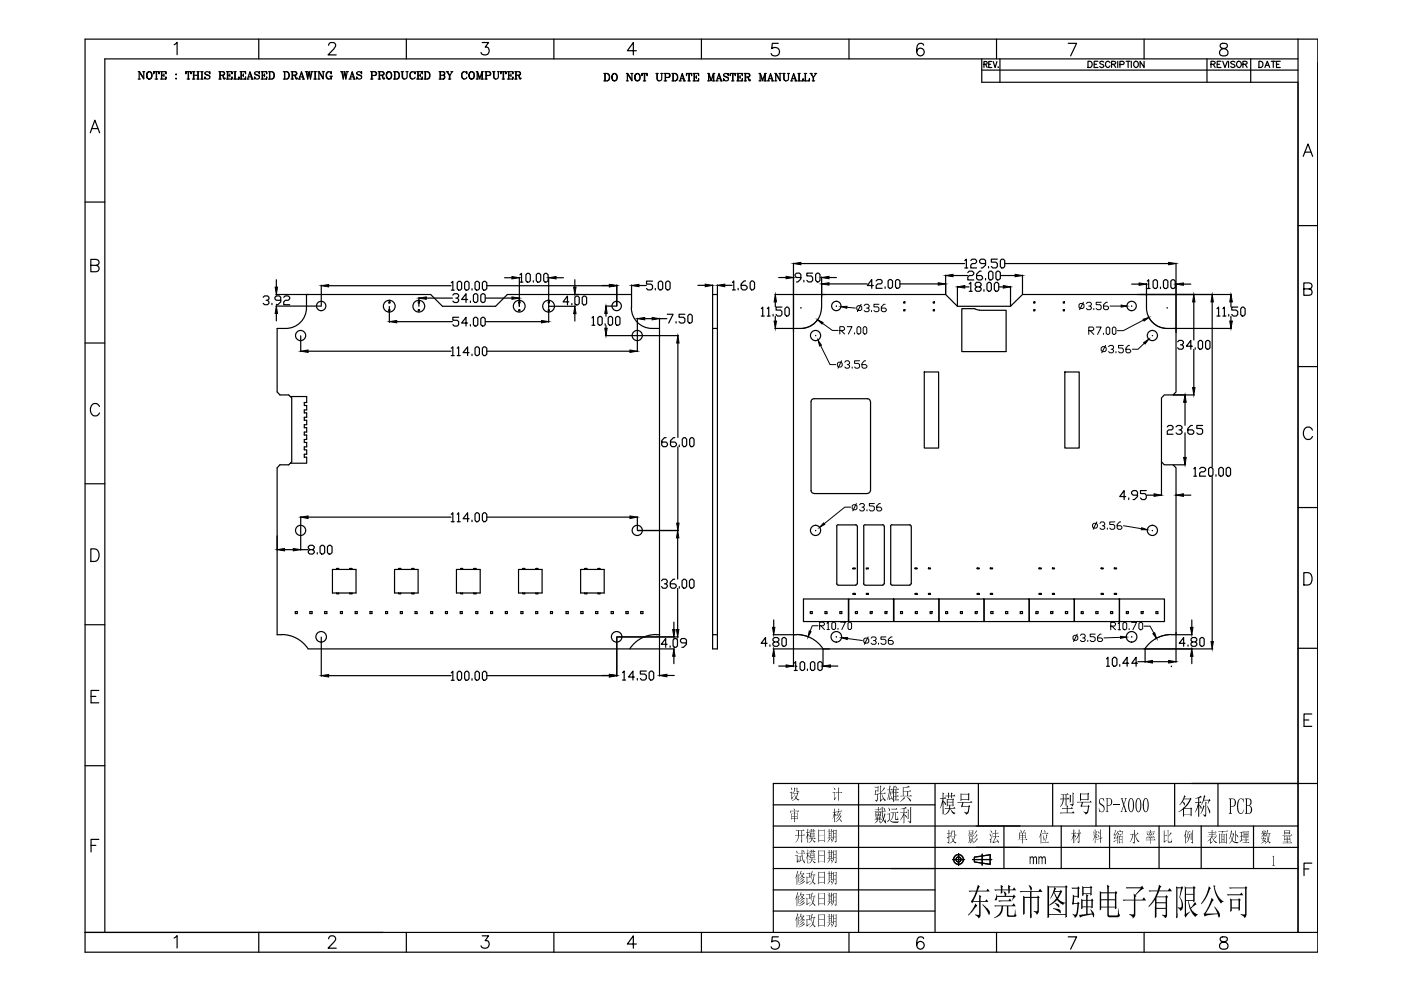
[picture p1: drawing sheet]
<svg xmlns="http://www.w3.org/2000/svg" width="297mm" height="210mm" viewBox="0 0 297 210" stroke-linecap="round" stroke-linejoin="round" font-family="sans-serif">
<!-- layer: 8 -->
<g fill="none" stroke="#000" stroke-width=".25">
<path d="M60.6 69.6h-1.8v13.5l.6 .6h1.8l.6 .7v13.5l-.6 .7h-1.8l-.6 .6v35.4h.9M65 65.3v-2.9h26.3l2.5 2.5h11.3l2.5-2.5h26.3v2.9M65 65.3a4.4 4.4 0 0 1-4.4 4.3M82.4 65.7h.3v.2h-.3zM82.4 64h.3v.3h-.3zM88.7 65.7h.2v.2h-.2zM88.7 64h.2v.3h-.2zM110 65.7h.2v.2h-.2zM110 64h.2v.3h-.2zM116.2 65.7h.3v.2h-.3zM116.2 64h.3v.3h-.3zM133.9 65.3a4.4 4.4 0 0 0 4.3 4.3h1.6v65h-.7"/>
<path d="M151.1 69.6v-7.2h1v72.2M151.1 69.6v65h1M151.1 69.6h1M174.2 65.3a4.4 4.4 0 0 1-4.4 4.3h-1.6v65h.7M174.2 65.3v-2.9h26.3l2.5 2.5h11.2l2.6-2.5h26.3v2.9M191.6 64h.3v.3h-.3zM191.6 65.7h.3v.2h-.3zM196 78.9h3v16.1h-3zM197.9 64h.2v.3h-.2zM197.9 65.7h.2v.2h-.2zM206.6 65.4l1.1 .3M206.7 65.4h-2.8v9.1h9.4v-8.7h-5.6"/>
<path d="M219.2 64h.2v.3h-.2zM219.2 65.7h.2v.2h-.2zM225.4 64h.3v.3h-.3zM225.4 65.7h.3v.2h-.3zM225.8 78.9h3v16.1h-3zM243.1 65.3a4.4 4.4 0 0 0 4.4 4.3h1.8v13.5l-.6 .6h-1.9l-.5 .7v13.5l.5 .7h1.9l.6 .6v35.4h-.9M61.6 84.1h3.4v1.2h-.5v.7h.5v.9h-.5v.6h.5v1h-.5v.6h.5v.9h-.5v.7h.5v.9h-.5v.6h.5v1h-.5v.6h.5v.9h-.5v.7h.5v.9h-.5v.6h.5v1.3h-3.4M184.5 85.2a.61 .61 0 0 0-.6-.7h-11.3a.61 .61 0 0 0-.6 .7v18.8a.69 .69 0 0 0 .6 .6h11.3a.61 .61 0 0 0 .6-.6M184.6 85.2v18.8M177.4 111.6v12.1M177.7 111.3l-.3 .3M177.7 111.3h3.7"/>
<path d="M181.4 111.3l.3 .3 .1 12.1M183.1 111.6v12.1M183.4 111.3l-.3 .3M183.4 111.3h3.8M187.1 111.3l.4 .3v12.1M188.8 111.6v12.1M189.1 111.3l-.3 .3M189.1 111.3h3.8M192.8 111.3l.4 .3M193.2 111.6v12.1M59.7 134.5a6.7 6.7 0 0 1 5.6 3M62.6 129.7h.4v.4h-.4z"/>
<path d="M65.3 137.6h68.3M65.7 129.7h.5v.4h-.5zM68.8 129.7h.5v.4h-.5zM70.5 120.7h5v5h-5zM71.4 125.7v.2h.4v-.2M71.4 120.7v-.2h.4v.2M71.4 120.6h.4M71.4 125.8h.4M72.2 129.7h.4v.4h-.4zM74.2 120.7v-.2h.4v.2M74.2 120.6h.4M74.2 125.8h.4"/>
<path d="M74.2 125.7v.2h.4v-.2M75.3 129.7h.4v.4h-.4zM78.4 129.7h.5v.4h-.5zM81.7 129.7h.5v.4h-.5zM83.7 120.7h4.9v5h-4.9zM84.5 125.7v.2h.5v-.2M84.5 120.7v-.2h.5v.2M84.5 120.6h.5M84.5 125.8h.5M84.9 129.7h.4v.4h-.4zM87.3 120.7v-.2h.5v.2M87.3 120.6h.5"/>
<path d="M87.3 125.8h.5M87.3 125.7v.2h.5v-.2M88 129.7h.4v.4h-.4zM91.3 129.7h.4v.4h-.4zM94.4 129.7h.5v.4h-.5zM96.8 120.7h5v5h-5zM97.6 129.7h.4v.4h-.4zM97.7 125.7v.2h.4v-.2M97.7 120.7v-.2h.4v.2M97.7 120.6h.4M97.7 125.8h.4M100.5 120.7v-.2h.4v.2"/>
<path d="M100.5 120.6h.4M100.5 125.8h.4M100.5 125.7v.2h.4v-.2M100.9 129.7h.4v.4h-.4zM104 129.7h.4v.4h-.4zM107.1 129.7h.5v.4h-.5zM109.9 120.7h5v5h-5zM110.4 129.7h.5v.4h-.5zM110.8 125.7v.2h.5v-.2M110.8 120.7v-.2h.5v.2M110.8 120.6h.5M110.8 125.8h.5"/>
<path d="M113.6 129.7h.4v.4h-.4zM113.6 120.7v-.2h.4v.2M113.6 120.6h.4M113.6 125.8h.4M113.6 125.7v.2h.4v-.2M116.7 129.7h.4v.4h-.4zM120 129.7h.5v.4h-.5zM123.1 129.7h.5v.4h-.5zM124 120.7v-.2h.4v.2M124 125.7v.2h.4v-.2M124 120.6h.4M124 125.8h.4"/>
<path d="M124.4 120.7h-1.3v5h5v-5h-.9M124.4 120.7h2.4M126.3 129.7h.4v.4h-.4zM126.8 120.5h.4v.2h-.4zM126.8 120.6h.4M126.8 125.8h.4M126.8 125.7v.2h.4v-.2M129.6 129.7h.4v.4h-.4zM132.7 129.7h.5v.4h-.5zM135.8 129.7h.5v.4h-.5zM139.1 134.5a6.7 6.7 0 0 0-5.6 3M151.1 134.6v3h1v-3"/>
<path d="M168.9 134.5a6.7 6.7 0 0 1 5.6 3M170.3 127h9.6v4.8h-9.6zM171.8 129.7h.4v.4h-.4zM174.5 137.6h68.3M174.9 129.7h.4v.4h-.4zM177.4 123.7l.3 .3M177.7 124.1h3.7M178.1 129.7h.4v.4h-.4zM180 127h9.4v4.8h-9.4zM180.8 125.8h.5v.2h-.5zM180.8 120.4h.5v.2h-.5zM180.8 120.5h.5"/>
<path d="M180.8 125.9h.5M181.4 129.7h.4v.4h-.4zM181.7 123.7l-.3 .3M183.1 123.7l.3 .3M183.4 124.1h3.8M183.7 125.8h.4v.2h-.4zM183.7 120.4h.4v.2h-.4zM183.7 120.5h.4M183.7 125.9h.4M184.5 129.7h.4v.4h-.4zM187.5 123.7l-.4 .3M187.6 129.7h.4v.4h-.4z"/>
<path d="M188.8 123.7l.3 .3M189.1 124.1h3.8M189.5 127h9.6v4.8h-9.6zM190.9 129.7h.4v.4h-.4zM193.2 123.7l-.4 .3M194 120.4h.4v.2h-.4zM194 125.8h.4v.2h-.4zM194 120.5h.4M194 125.9h.4M194.1 129.7h.4v.4h-.4zM196.9 120.4h.4v.2h-.4zM196.9 125.8h.4v.2h-.4z"/>
<path d="M196.9 120.5h.4M196.9 125.9h.4M197.2 129.7h.4v.4h-.4zM199.1 127h9.5v4.8h-9.5zM200.5 129.7h.4v.4h-.4zM203.6 129.7h.4v.4h-.4zM206.8 129.7h.4v.4h-.4zM207.2 120.4h.4v.2h-.4zM207.2 125.8h.4v.2h-.4zM207.2 120.5h.4M207.2 125.9h.4M208.7 127h9.5v4.8h-9.5z"/>
<path d="M210 120.4h.4v.2h-.4zM210 125.8h.4v.2h-.4zM210 120.5h.4M210 125.9h.4M210.1 129.7h.4v.4h-.4zM213.2 129.7h.5v.4h-.5zM216.3 129.7h.5v.4h-.5zM218.2 127h9.6v4.8h-9.6zM219.6 129.7h.5v.4h-.5zM220.3 120.4h.5v.2h-.5zM220.3 125.8h.5v.2h-.5zM220.3 120.5h.5"/>
<path d="M220.3 125.9h.5M222.8 129.7h.4v.4h-.4zM223.1 120.4h.5v.2h-.5zM223.1 125.8h.5v.2h-.5zM223.1 120.5h.5M223.1 125.9h.5M225.9 129.7h.5v.4h-.5zM227.8 127h9.5v4.8h-9.5zM229.2 129.7h.5v.4h-.5zM232.3 129.7h.5v.4h-.5zM233.5 120.4h.4v.2h-.4zM233.5 125.8h.4v.2h-.4z"/>
<path d="M233.5 120.5h.4M233.5 125.9h.4M235.5 129.7h.4v.4h-.4zM236.3 120.4h.4v.2h-.4zM236.3 125.8h.4v.2h-.4zM236.3 120.5h.4M236.3 125.9h.4M237.4 127h9.5v4.8h-9.5zM238.8 129.7h.4v.4h-.4zM241.9 129.7h.5v.4h-.5zM245.1 129.7h.4v.4h-.4zM248.3 134.5a6.7 6.7 0 0 0-5.5 3"/>
<circle cx="63.7" cy="71.1" r="1.08"/>
<circle cx="68.1" cy="64.9" r=".99"/>
<circle cx="82.5" cy="64.9" r="1.25"/>
<circle cx="88.8" cy="64.9" r="1.25"/>
<circle cx="110.1" cy="64.9" r="1.25"/>
<circle cx="116.3" cy="64.9" r="1.25"/>
<circle cx="130.7" cy="64.9" r=".99"/>
<circle cx="135.1" cy="71.1" r="1.08"/>
<circle cx="172.9" cy="71.1" r="1.08"/>
<circle cx="177.3" cy="64.9" r=".99"/>
<circle cx="239.9" cy="64.9" r=".99"/>
<circle cx="244.3" cy="71.1" r="1.08"/>
<circle cx="63.7" cy="112.5" r="1.08"/>
<circle cx="135.1" cy="112.5" r="1.08"/>
<circle cx="172.9" cy="112.5" r="1.08"/>
<circle cx="244.3" cy="112.5" r="1.08"/>
<circle cx="68.1" cy="135" r="1.12"/>
<circle cx="130.7" cy="135" r="1.12"/>
<circle cx="177.3" cy="135" r="1.12"/>
<circle cx="239.9" cy="135" r="1.12"/>
</g>
<!-- layer: 0 -->
<g fill="none" stroke="#000" stroke-width=".25">
<path d="M58.6 59.3v1.6M95.7 59.9l.3-.3v1.9M96.9 59.9l.3-.3h.4l.3 .3v1.3l-.3 .3h-.4l-.3-.3zM98.5 59.9l.3-.3h.3l.3 .3v1.3l-.3 .3h-.3l-.3-.3zM100.7 59.9l.3-.3h.3l.3 .3v1.3l-.3 .3h-.3l-.3-.3zM102.6 59.6h.3l.3 .3v1.3l-.3 .3h-.3l-.3-.3v-1.3zM107 58.9h1.5M110.1 58.8v6.1M110.2 58.3l.4-.3v1.8M110.2 59.8h.7M111.5 58.3l.3-.3h.3l.3 .3v1.2l-.3 .3h-.3l-.3-.3zM113.1 59.5v.3"/>
<path d="M113.7 58.3l.3-.3h.3l.3 .3v1.2l-.3 .3h-.3l-.3-.3zM115.3 58.3l.3-.3h.3l.3 .3v1.2l-.3 .3h-.3l-.3-.3zM116.3 58.8v9.5M117.9 58.9h1.6M121.9 59.3v1.6M138.3 59.6h-1.2v.6h.9l.3 .3v.7l-.3 .3h-.6l-.3-.3M139.6 59.9l.3-.3h.3l.3 .3v1.3l-.3 .3h-.3l-.3-.3zM141.1 59.9l.4-.3h.3l.3 .3v1.3l-.3 .3h-.3l-.4-.3zM155.3 59.9l.3-.3v1.9M158.1 59.6h-.3l-.7 .6v.9l.4 .4h.6l.3-.4v-.3l-.3-.3h-1M159.3 59.6h.3l.4 .3v1.2l-.4 .4h-.3l-.3-.4v-1.2zM165.1 58.8h1.6"/>
<path d="M168.2 55.8v14.5M169.8 58.8h-.9l-.3-.3v-.3l.3-.3h.6l.3 .3v.9l-.6 .7h-.3M169.8 55.9h34.7M170.4 59.4v.4M172.3 57.9h-1.2v.6h.9l.3 .3v.6l-.3 .4h-.6l-.3-.4M172.9 58.2l.4-.3h.3l.3 .3v1.2l-.3 .4h-.3l-.4-.4zM174.2 58.7v4.2M175.8 58.8h1.5M185.8 59.6l.3-.3h.6l.3 .3v.3l-.3 .3h-.6l-.3 .3v.6h1.2M188.3 59.6l.3-.3h.3l.3 .3v1.2l-.3 .3h-.3l-.3-.3zM189.9 59.6l.3-.3h.3l.3 .3v1.2l-.3 .3h-.3l-.3-.3zM200.5 58.3v4.1"/>
<path d="M202.1 58.4h3M204.6 55.2l.3-.3v1.9M204.6 56.8h.6M205.2 57.8l.3-.3h.6l.4 .3v.3l-.4 .3h-.6l-.3 .4v.6h1.3M205.8 55.2l.3-.3h.7l.3 .3v.4l-.3 .3h-.7l-.3 .3v.6h1.3M208 57.5h-.3l-.6 .6v1l.3 .3h.6l.3-.3v-.3l-.3-.4h-.9M209 55.9h-1l-.3-.3v-.4l.3-.3h.6l.4 .3v1l-.7 .6h-.3M209 59.1v.3M209.6 57.8l.3-.3h.3l.3 .3v1.3l-.3 .3h-.3l-.3-.3zM209.6 56.5v.3M211.2 57.8l.3-.3h.3l.3 .3v1.3l-.3 .3h-.3l-.3-.3zM211.5 54.9h-1.3v.7h1l.3 .3v.6l-.3 .3h-.7l-.3-.3"/>
<path d="M212.1 55.2l.3-.3h.3l.3 .3v1.3l-.3 .3h-.3l-.3-.3zM212.1 58.4h3.1M213.1 55.9h34.7M216.8 58.3v4.1M243.2 59.6l.3-.3v1.9M244.5 59.6l.3-.3h.3l.3 .3v1.3l-.3 .3h-.3l-.3-.3zM246.7 59.6l.3-.3h.3l.3 .3v1.3l-.3 .3h-.3l-.3-.3zM248.2 59.6l.3-.3h.4l.3 .3v1.3l-.3 .3h-.4l-.3-.3zM249.3 55.8v14.7M55.8 63l.3-.3h.6l.3 .3v.4l-.3 .3h-.3M56.7 63.7l.3 .3v.3l-.3 .3h-.6l-.3-.3M57.7 64.3v.3"/>
<path d="M58.5 62.4h6.9M58.6 66.5v1.5M59.5 63.7h-.9l-.3-.3v-.4l.3-.3h.6l.3 .3v1l-.6 .6h-.3M60.2 63l.3-.3h.6l.3 .3v.4l-.3 .3h-.6l-.3 .3v.6h1.2M63.8 71.2v3.3M65.3 74.5h30.3M68.1 60.5v4.4h-9.6M69.7 60.6h25.9M82.6 65v3.3M84.1 68.2h11.8M88.8 63.1v1.8M90.4 63.2h5.5"/>
<path d="M95.7 73.8l.3-.3v1.9M95.7 61.5h.6M95.7 75.4h.6M96 62.6l.3-.3h.6l.3 .3v.3l-.3 .3h-.3M96.9 73.8l.3-.3v1.9M96.9 63.2l.3 .3v.3l-.3 .3h-.6l-.3-.3M96.9 75.4h.7M97.2 67.3h-1.2v.6h.9l.3 .3v.6l-.3 .3h-.6l-.3-.3M99.1 68.5h-1.2l.9-1.2v1.8M99.1 63.5h-1.2l.9-1.2v1.8M99.4 74.8h-1.2l.9-1.3v1.9M99.7 63.8v.3"/>
<path d="M99.7 68.8v.3M100.1 61.2v.3M100.1 75.1v.3M100.4 67.6l.3-.3h.3l.3 .3v1.2l-.3 .3h-.3l-.3-.3zM100.4 62.6l.3-.3h.3l.3 .3v1.2l-.3 .3h-.3l-.3-.3zM100.7 73.8l.3-.3h.3l.3 .3v1.3l-.3 .3h-.3l-.3-.3zM101.9 67.6l.4-.3h.3l.3 .3v1.2l-.3 .3h-.3l-.4-.3zM101.9 62.6l.4-.3h.3l.3 .3v1.2l-.3 .3h-.3l-.4-.3zM102.6 73.5h.3l.3 .3v1.3l-.3 .3h-.3l-.3-.3v-1.3zM103 68.2h11.8M103 63.2h5.5M103.3 74.5h30.3"/>
<path d="M103.3 60.6h25.9M116.4 64.9h5.6M120.6 64h-1.2l.9-1.2v1.8M121.2 64.3v.3M121.8 62.4h.9M121.9 63.1l.3-.3h.3l.3 .3v1.2l-.3 .3h-.3l-.3-.3zM121.9 66.5v1.6M123.4 63.1l.3-.3h.4l.3 .3v1.2l-.3 .3h-.4l-.3-.3zM125.5 67.4l.3-.3v1.9M125.5 69h.6M126.7 67.4l.4-.3h.3l.3 .3v1.3l-.3 .3h-.3l-.4-.3zM127.6 60.5h1.6"/>
<path d="M128.3 68.7v.3M128.4 71.2h6.7v3.3M128.4 64.9h2.3M128.5 66.5v.6M128.5 69v.6M128.9 67.4l.3-.3h.4l.3 .3v1.3l-.3 .3h-.4l-.3-.3zM130.5 67.4l.3-.3h.3l.3 .3v1.3l-.3 .3h-.3l-.3-.3zM130.8 60.4v4.5M133.9 60.4v2M135.1 67.5v3.6M135.2 71.2h8.6M135.5 60.5h1.5"/>
<path d="M136.7 67.6h1.6M138.9 61.2v.3M139.8 67.5v2.1M139.8 67.6h1.6M141.5 66.6h1.2l-.9 1.9M143.3 68.2v.3M143.7 72.7v20.1M145.2 66.6h-1.2v.7h.9l.3 .3v.6l-.3 .3h-.6l-.3-.3M146.1 66.6h.4l.3 .4v1.2l-.3 .3h-.4l-.3-.3v-1.2zM148 60.5h1.5M151.1 60.4v2M152.1 60.4v2"/>
<path d="M153.7 60.5h1.5M155.3 61.5h.6M156.5 61.1v.4M161.4 65.4l.3-.3v1.9M161.4 67h.7M162.7 65.4l.3-.3v1.9M162.7 67h.6M163.9 66.7v.3M164.3 62.4h10.7M164.3 69.6h3.9M164.4 64v1.1M164.4 67.1v1"/>
<path d="M165.8 65.1h-1.3v.6h1l.3 .3v.7l-.3 .3h-.7l-.3-.3M166.4 65.4l.4-.3h.2l.3 .3v1.3l-.3 .3h-.2l-.4-.3zM175.8 60.2h8.1M185.2 60.5h-1.3l.9-1.2v1.8M187.7 60.8v.3M190.8 60.2h8.1M203 60.7v4.2M204.6 60.8h.8M205.5 60.2l.3-.3v1.9M205.5 61.8h.6M207.1 60.8l-.3-.3v-.3l.3-.3h.6l.3 .3v.3l-.3 .3h-.6l-.3 .3v.3l.3 .4h.6l.3-.4v-.3l-.3-.3M208.6 61.4v.4"/>
<path d="M209.3 60.2l.3-.3h.3l.3 .3v1.2l-.3 .4h-.3l-.3-.4zM210.8 60.2l.4-.3h.3l.3 .3v1.2l-.3 .4h-.3l-.4-.4zM211.8 60.8h.9M214.2 60.7v4.2M239.9 60.2h1.6M241.1 62.4h20M243.1 60.1v2.6M243.2 61.2h.6M246 60.9v.3M249 69.6h12.1M249.7 72.5l.3-.3h.6l.3 .3v.3l-.3 .3h-.3M250.6 73.1l.3 .3v.3l-.3 .3h-.6l-.3-.3"/>
<path d="M250.9 60.2h1.6M252.8 73.4h-1.3l1-1.2v1.8M253.1 64v8.1M253.1 74.1v8.1M253.4 73.7v.3M254 72.5l.4-.3h.3l.3 .3v1.2l-.3 .3h-.3l-.4-.3zM255.6 72.5l.3-.3h.3l.3 .3v1.2l-.3 .3h-.3l-.3-.3zM257 64v35M258 65.4l.4-.3v1.9M258 67h.7M259.3 65.4l.3-.3v1.9M259.3 67h.6"/>
<path d="M260.5 66.7v.3M261 64v1.1M261 67.1v1M262.4 65.1h-1.2v.6h.9l.3 .3v.7l-.3 .3h-.6l-.3-.3M263.4 65.1h.3l.3 .3v1.3l-.3 .3h-.3l-.3-.3v-1.3zM141.2 92.8h-.3l-.6 .6v1l.3 .3h.6l.3-.3v-.3l-.3-.4h-.9M143.1 92.8h-.3l-.6 .6v1l.3 .3h.6l.3-.3v-.3l-.3-.4h-.9M143.7 94.7v16.2M144 94.4v.3M144.9 92.8h.4l.3 .3v1.3l-.3 .3h-.4l-.2-.3v-1.3zM146.5 92.8h.4l.3 .3v1.3l-.3 .3h-.4l-.3-.3v-1.3zM246.3 98v7.1"/>
<path d="M247.5 90.5l.3-.3h.6l.3 .3v.3l-.3 .3h-.6l-.3 .3v.7h1.2M248.8 83.7h4.4M248.8 98.6h2.5M249.3 90.5l.4-.3h.6l.3 .3v.3l-.3 .3h-.3M250.3 91.1l.3 .3v.4l-.3 .3h-.6l-.4-.3M251.2 85.3v4.9M251.2 91.8v.3M251.2 92.2v4.8M252.8 90.2h-.3l-.7 .6v1l.4 .3h.6l.3-.3v-.4l-.3-.3h-1M253.1 99.4l.3-.3v1.9M254.3 99.4l.4-.3h.6l.3 .3v.3l-.3 .3h-.6l-.4 .3v.7h1.3M255 90.2h-1.3v.6h1l.3 .3v.7l-.3 .3h-.7l-.3-.3"/>
<path d="M256.2 99.4l.3-.3h.3l.4 .3v1.3l-.4 .3h-.3l-.3-.3zM258.4 99.4l.3-.3h.3l.4 .3v1.3l-.4 .3h-.3l-.3-.3zM260 99.4l.3-.3h.3l.3 .3v1.3l-.3 .3h-.3l-.3-.3zM58.8 113.6v3M60.3 116.5h1.9M63.8 109.6v2.8M63.8 112.5v4.1M63.8 116.5h1.5M65.3 109.6h30.3M65.7 116.5l-.3-.3v-.3l.3-.3h.6l.3 .3v.3l-.3 .3h-.6l-.3 .3v.4l.3 .3h.6l.3-.3v-.4l-.3-.3M67.3 117.2v.3M67.9 115.9l.3-.3h.3l.3 .3v1.3l-.3 .3h-.3l-.3-.3z"/>
<path d="M69.4 115.9l.4-.3h.3l.3 .3v1.3l-.3 .3h-.3l-.4-.3zM95.7 109.1l.3-.4v1.9M95.7 110.6h.6M96.9 109.1l.3-.4v1.9M96.9 110.6h.7M99.4 110h-1.2l.9-1.3v1.9M100.1 110.3v.3M101 108.7h.3l.3 .4v1.2l-.3 .3h-.3l-.3-.3v-1.2zM102.6 108.7h.3l.3 .4v1.2l-.3 .3h-.3l-.3-.3v-1.2zM103.3 109.6h30.3M135.1 109.6v2.8M135.2 112.5h8.6"/>
<path d="M143.7 114v8.8M238.7 105.3h-1.3l.9-1.3v1.9M239.3 105.6v.3M241.2 105h-1l-.3-.4v-.2l.3-.4h.7l.3 .4v.9l-.7 .6h-.3M243 104h-1.2v.6h.9l.3 .4v.6l-.3 .3h-.6l-.3-.3M243.1 105h1.6M249.3 104.8v.3M250.9 105h1.6M253.1 101h.6M257 101v35M257.8 100.7v.3M68.1 135.1v8.3"/>
<path d="M130.8 135.1v8.3M130.8 135h13M133.6 137.6h9.4M139.8 134.4v8.9M140.3 123.1l.2-.3h.7l.3 .3v.3l-.3 .4h-.3M141.2 123.8l.3 .3v.3l-.3 .3h-.7l-.2-.3M141.4 136.6h-1.2l.9-1.2v1.8M142.1 136.9v.3M142.7 135.7l.3-.3h.3l.3 .3v1.2l-.3 .3h-.3l-.3-.3zM142.9 131.9v1.6M142.9 139.1v1.6M143 122.8h-.3l-.6 .6v1l.4 .3h.5l.4-.3v-.3l-.4-.3h-.9"/>
<path d="M143.7 124.8v8.7M144 124.4v.3M144.6 123.1l.3-.3h.3l.4 .3v1.3l-.4 .3h-.3l-.3-.3zM145.5 136.3h-.9l-.3-.3v-.3l.3-.3h.6l.3 .3v.9l-.6 .6h-.3M146.2 123.1l.3-.3h.3l.4 .3v1.3l-.4 .3h-.3l-.3-.3zM162.6 136.4h-1.2l.9-1.2v1.8M163.2 136.7v.3M163.9 137.6h12M163.9 134.6h4.6M164 131.4v1.6M164 139.1v1.6M164.2 136.1l-.3-.3v-.3l.3-.3h.6l.3 .3v.3l-.3 .3h-.6l-.3 .3v.3l.3 .3h.6l.3-.3v-.3l-.3-.3"/>
<path d="M165.8 135.5l.3-.3h.3l.3 .3v1.2l-.3 .3h-.3l-.3-.3zM168.2 134.6v6.8M174.5 137.6v3.8M234.6 139.7l.3-.3v1.9M235.8 139.7l.4-.3h.3l.3 .3v1.2l-.3 .4h-.3l-.4-.4zM242.5 137.6h14.6M242.8 137.6v2.8M249.3 134.1v6.3M249.4 134.6h3.4M251.2 136.4h-1.2l1-1.2v1.8M251.9 136.7v.3M252.7 131.4v1.6"/>
<path d="M252.7 139.1v1.6M252.8 136.1l-.3-.3v-.3l.3-.3h.6l.3 .3v.3l-.3 .3h-.6l-.3 .3v.3l.3 .3h.6l.3-.3v-.3l-.3-.3M254.4 135.5l.3-.3h.3l.3 .3v1.2l-.3 .3h-.3l-.3-.3zM69.7 143.3h25.9M95.7 142.7l.3-.4v1.9M95.7 144.2h.6M97.2 142.3h.4l.3 .4v1.2l-.3 .3h-.4l-.3-.3v-1.2zM98.8 142.3h.3l.3 .4v1.2l-.3 .3h-.3l-.3-.3v-1.2zM100.1 143.9v.3M101 142.3h.3l.3 .4v1.2l-.3 .3h-.3l-.3-.3v-1.2zM102.6 142.3h.3l.3 .4v1.2l-.3 .3h-.3l-.3-.3v-1.2zM103.3 143.3h25.9"/>
<path d="M127.6 143.2h1.6M132 142.6l.3-.3v1.9M132 144.2h.6M134.5 143.6h-1.2l.9-1.3v1.9M135.1 143.8v.4M137 142.3h-1.2v.6h.9l.3 .3v.6l-.3 .4h-.6l-.3-.4M137.6 142.6l.4-.3h.3l.3 .3v1.2l-.3 .4h-.3l-.4-.4zM141.4 143.2h1.6M165.1 141.2h1.6M168.4 140.6l.3-.3v1.9M168.4 142.2h.6M169.6 140.6l.4-.3h.3l.3 .3v1.3l-.3 .3h-.3l-.4-.3z"/>
<path d="M171.2 141.9v.3M171.8 140.6l.4-.3h.3l.3 .3v1.3l-.3 .3h-.3l-.4-.3zM173.4 140.6l.3-.3h.3l.3 .3v1.3l-.3 .3h-.3l-.3-.3zM176.1 141.2h1.5M234.6 141.3h.6M237.4 140.9v.4M239.3 140.6h-1.3l1-1.2v1.9M241.2 140.6h-1.3l1-1.2v1.9M241.3 140.3h1.5M244.3 140.3h3.5"/>
</g>
<g fill="#000" stroke="#000" stroke-width=".21">
<path d="M108.5 58.6l1.6 .3-1.6 .2zM116.3 58.9l1.6-.3v.5zM166.7 58.6l1.5 .2-1.5 .3zM168.2 55.9l1.6-.3v.5zM174.2 60.2l1.6-.3v.6zM174.2 58.8l1.6-.2v.5zM198.9 59.9l1.6 .3-1.6 .3zM200.5 58.4l1.6-.2v.5zM215.2 58.2l1.6 .2-1.6 .3zM241.5 60l1.6 .2-1.6 .3zM247.8 55.6l1.5 .3-1.5 .2zM249.3 60.2l1.6-.2v.5z"/>
<path d="M58.3 60.9h.5l-.2 1.5zM58.6 64.9l.2 1.6h-.5zM63.8 74.5l1.5-.3v.5zM68.1 60.6l1.6-.3v.5zM82.6 68.2l1.5-.3v.6zM88.8 63.2l1.6-.3v.6zM108.5 62.9l1.6 .3-1.6 .3zM114.8 67.9l1.5 .3-1.5 .3zM121.9 64.9l.2 1.6h-.5zM121.6 60.9h.5l-.2 1.5zM128.2 69.6h.5l-.2 1.6zM128.5 64.9l.2 1.6h-.5z"/>
<path d="M129.2 60.3l1.6 .2-1.6 .3zM129.2 60.3l1.6 .3-1.6 .2zM133.6 74.2l1.5 .3-1.5 .2zM133.9 60.5l1.6-.2v.5zM135.1 67.6l1.6-.3v.5zM138.3 67.3l1.5 .3-1.5 .2zM143.7 71.2l.3 1.5h-.5zM149.5 60.2l1.6 .3-1.6 .3zM152.1 60.5l1.6-.3v.6zM164.1 68.1h.5l-.2 1.5zM164.4 62.4l.2 1.6h-.5zM203 60.8l1.6-.3v.6z"/>
<path d="M212.7 60.5l1.5 .3-1.5 .3zM253.1 62.4l.3 1.6h-.5zM257 62.4l.3 1.6h-.5zM260.7 68.1h.6l-.3 1.5zM261 62.4l.3 1.6h-.6zM251.2 83.7l.3 1.6h-.5zM251 97h.5l-.3 1.6zM252.9 82.2h.5l-.3 1.5zM58.8 116.5l1.5-.2v.5zM62.2 116.3l1.6 .2-1.6 .3zM63.8 109.6l1.5-.2v.5zM133.6 109.4l1.5 .2-1.5 .3z"/>
<path d="M143.7 112.5l.2 1.5h-.5zM143.5 110.9h.5l-.3 1.6zM244.7 104.7l1.6 .3-1.6 .2zM249.3 105l1.6-.3v.5zM142.9 137.6l.2 1.5h-.5zM142.6 133.5h.5l-.2 1.5zM143.4 133.5h.5l-.2 1.5zM163.8 133h.5l-.3 1.6zM164 137.6l.3 1.5h-.5zM252.4 133h.5l-.2 1.6zM252.7 137.6l.2 1.5h-.5zM256.8 136h.5l-.3 1.6z"/>
<path d="M68.1 143.3l1.6-.3v.6zM129.2 143l1.6 .3-1.6 .3zM129.2 143l1.6 .2-1.6 .3zM139.8 143.2l1.6-.2v.5zM166.7 141l1.5 .2-1.5 .3zM174.5 141.2l1.6-.2v.5zM242.8 140.3l1.5-.3v.6zM247.8 140l1.5 .3-1.5 .3z"/>
</g>
<!-- layer: dim -->
<g fill="none" stroke="#000" stroke-width=".21">
<path d="M169.8 65.2l.1 .1M172.9 71.1v.1M173.5 67.5a4.4 4.4 0 0 1-3.4 2.1M174 73.3l2 4h1.2M174.4 68.5l2.1 1.6h1.2M177.2 64.9l.1 .1M177.5 77l.3-.2h.5l.3 .2v.6l-.3 .2h-.5l-.3-.2zM178.1 70.1h.7l.3-.3v-.2l-.3-.3h-.7v1.5M178.3 70.1l.8 .7M178.4 76.5l-.7 1.6M179.1 76.8l.3-.3h.5l.2 .3v.2l-.2 .3h-.3M179.6 65.2l1.8 .1"/>
<path d="M179.6 69.3h1l-.7 1.5M179.9 77.3l.2 .3v.2l-.2 .3h-.5l-.3-.3M180.7 77.8v.3M181.2 70.6v.2M181.7 65.1l.2-.3h.6l.2 .3v.5l-.2 .2h-.6l-.2-.2zM181.9 69.3h.3l.3 .3v1l-.3 .2h-.3l-.2-.2v-1zM182.2 76.5h-1v.5h.7l.3 .3v.5l-.3 .3h-.5l-.2-.3M182.6 64.5l-.8 1.6M183.2 64.8l.3-.3h.5l.3 .3v.3l-.3 .2h-.3M183.3 69.3h.2l.3 .3v1l-.3 .2h-.2l-.3-.2v-1zM183.5 76.5h-.2l-.5 .5v.8l.2 .3h.5l.3-.3v-.2l-.3-.3h-.7M184 65.3l.3 .3v.2l-.3 .3h-.5l-.3-.3"/>
<path d="M184.8 65.8v.3M186.4 64.5h-1.1v.6h.8l.3 .2v.5l-.3 .3h-.5l-.3-.3M187.7 64.5h-.3l-.5 .6v.7l.3 .3h.5l.2-.3v-.2l-.2-.3h-.8M228.8 64.6l.2-.3h.6l.2 .3v.6l-.2 .2h-.6l-.2-.2zM229.7 64.1l-.8 1.6M230.3 64.3l.3-.2h.5l.3 .2v.3l-.3 .3h-.3M230.8 70.1h.8l.3-.2v-.3l-.3-.3h-.8v1.6M231.1 64.9l.3 .3v.2l-.3 .3h-.5l-.3-.3M231.1 70.1l.8 .8M231.9 65.4v.3M232.4 69.3h1.1l-.8 1.6M233.5 64.1h-1.1v.5h.8l.3 .3v.5l-.3 .3h-.5l-.3-.3"/>
<path d="M233.5 73.8l.3-.3h.5l.2 .3v.5l-.2 .2h-.5l-.3-.2zM234 70.7v.2M234.4 73.2l-.8 1.6M234.8 69.3h.2l.3 .3v1.1l-.3 .2h-.2l-.3-.2v-1.1zM234.8 64.1h-.3l-.5 .5v.8l.3 .3h.5l.2-.3v-.2l-.2-.3h-.8M235 73.5l.3-.3h.5l.3 .3v.3l-.3 .2h-.2M235.3 64.9h2.4M235.8 74l.3 .3v.2l-.3 .3h-.5l-.3-.3M236.1 69.3h.2l.3 .3v1.1l-.3 .2h-.2l-.3-.2v-1.1zM236.6 74.5v.3M238.2 73.2h-1v.6h.7l.3 .2v.5l-.3 .3h-.5l-.2-.3M239.5 73.2h-.3l-.5 .6v.7l.3 .3h.5l.2-.3v-.2l-.2-.3h-.8"/>
<path d="M239.9 64.9h.1M239.9 64.9v.1M242.4 67.9l-4.2 2.2h-1.3M242.6 72.8l-1.3 1.2h-1.2M243.4 67a4.4 4.4 0 0 0 3.7 2.6M244.3 71.2h.1M244.3 71.1v.1M247.4 65.3h.1M247.5 65.2v.1M172.9 112.5h.1M172.9 112.4v.2M180.3 107.5h-1.2l-4.3 3.5"/>
<path d="M180.7 107.3l.2-.3h.5l.3 .3v.5l-.3 .3h-.5l-.2-.3zM181.6 106.8l-.8 1.5M182.2 107l.3-.2h.5l.3 .2v.3l-.3 .2h-.2M183 107.5l.3 .3v.3l-.3 .2h-.5l-.3-.2M183.8 108.1v.2M185.4 106.8h-1.1v.5h.8l.3 .2v.6l-.3 .2h-.5l-.3-.2M186.6 106.8h-.2l-.5 .5v.8l.2 .2h.5l.3-.2v-.3l-.3-.3h-.7M231.6 111.2l.3-.2h.5l.3 .2v.5l-.3 .3h-.5l-.3-.3zM232.5 110.7l-.7 1.5M233.2 111l.3-.3h.5l.2 .3v.2l-.2 .3h-.3M234 111.5l.2 .2v.3l-.2 .2h-.5l-.3-.2M234.8 112v.2"/>
<path d="M236.3 110.7h-1v.5h.8l.2 .3v.5l-.2 .2h-.6l-.2-.2M237.6 110.7h-.2l-.5 .5v.8l.2 .2h.5l.3-.2v-.3l-.3-.2h-.7M238.2 111.5l3.8 .6M244.3 112.5h.1M244.3 112.4v.2M169.2 134.5l1.5 .3 .9 .3M173.4 132.7h-1.2l-.5 1.2M173.8 132.7h.7l.3-.3v-.2l-.3-.3h-.7v1.6M174 132.7l.8 .8M175.3 132.2l.3-.3v1.6M175.3 133.5h.6M176.4 132.2l.3-.3h.2l.3 .3v1l-.3 .3h-.2l-.3-.3z"/>
<path d="M177.2 135h.2M177.3 135v.1M177.7 133.2v.3M178.2 131.9h1l-.7 1.6M179.7 135.4l3.1 .4M179.8 132.2l.2-.3h.3l.3 .3v1l-.3 .3h-.3l-.2-.3zM183.1 135.6l.3-.3h.5l.3 .3v.5l-.3 .3h-.5l-.3-.3zM184.1 135l-.8 1.6M184.7 135.3l.3-.3h.5l.3 .3v.3l-.3 .2h-.3M185.5 135.8l.3 .3v.3l-.3 .2h-.5l-.3-.2M186.3 136.4v.2M187.8 135h-1v.6h.8l.2 .2v.6l-.2 .2h-.6l-.2-.2"/>
<path d="M189.1 135h-.2l-.6 .6v.8l.3 .2h.5l.3-.2v-.3l-.3-.3h-.8M227.8 134.7h.5l.2 .3v.5l-.2 .3h-.5l-.3-.3v-.5zM228.4 134.5l-.8 1.5M229.1 134.7l.2-.2h.5l.3 .2v.3l-.3 .3h-.2M229.8 135.3l.3 .2v.3l-.3 .2h-.5l-.2-.2M230.6 135.8v.2M232.2 134.5h-1.1v.5h.8l.3 .3v.5l-.3 .2h-.5l-.3-.2M233.5 134.5h-.3l-.5 .5v.8l.3 .2h.5l.3-.2v-.3l-.3-.2h-.8M235.5 132.8h.8l.2-.3v-.3l-.2-.2h-.8v1.5M235.8 132.8l.7 .7M237.1 132.2l.2-.2v1.5M237.1 133.5h.5"/>
<path d="M237.6 135.1l-3.5 .2M238.1 132.2l.2-.2h.3l.3 .2v1.1l-.3 .2h-.3l-.2-.2zM239.4 133.3v.2M239.9 132h1.1l-.8 1.5M239.9 135h.1M239.9 135v.1M241.5 132.2l.3-.2h.2l.3 .2v1.1l-.3 .2h-.2l-.3-.2zM242.6 132.8h1.2l.8 1.4M248 134.5l-1.6 .3-1.5 .7M168.9 141.3h.1M168.9 141.2v.2M248.3 141.3h.1"/>
<path d="M248.4 141.2v.2"/>
</g>
<path d="M173.4 72.1l.8 1.1-.4 .2zM173.4 67.8l1.1 .6-.2 .3zM178.3 65l1.3-.1-.1 .5zM237.7 64.7l1.2 .2-1.2 .2zM242.4 67.7l1.2-.4-1 .8zM242.5 72.6l1-.7-.7 1zM174.6 110.9l.3 .3-1.1 .6zM242.1 111.9l1.1 .4h-1.2zM171.6 133.8l.4 .1-.7 1.1zM178.4 135.2h1.3l-.1 .4zM237.6 134.9l1.2 .2-1.2 .2zM244.4 134.4l.4-.2 .4 1.2z" fill="#000" stroke="#000" stroke-width=".21"/>
<!-- layer: v -->
<g fill="none" stroke="#000" stroke-width=".25">
<path d="M18 8.3h261.4v193.6h-261.4zM29.3 15.2h.3l.9 1.4M29.3 16.8h.5M29.5 15.2v1.6M30.3 15.2h.4M30.5 15.2v1.6l-.9-1.4M31.6 15.2a.82 .82 0 0 0-.5 .8 .82 .82 0 0 0 .7 .8 .82 .82 0 0 0 .5-.9 .82 .82 0 0 0-.7-.7 .93 .93 0 0 0 0 1.6M31.8 15.2a.93 .93 0 0 1 0 1.6M32.7 15.2l-.1 .5v-.5h1.1v.5v-.5M32.9 16.8h.5M33.1 15.2v1.6M33.2 15.2v1.6"/>
<path d="M34 15.2h1.2v.5l-.1-.5M34 16.8h1.2v-.5l-.1 .5M34.2 15.2v1.6M34.3 15.2v1.6M34.3 16h.5M34.8 15.7v.6M36.9 9.5l.6-.5v2.6M37.3 15.8h.1zM37.3 16.7h.1zM39.5 15.2l-.1 .5v-.5h1.1v.5l-.1-.5M39.7 16.8h.5M39.9 15.2v1.6"/>
<path d="M40 15.2v1.6M40.8 15.2h.5M40.8 16.8h.5M41 15.2v1.6M41.1 16h.9M41.1 15.2v1.6M41.7 15.2h.5M41.7 16.8h.5M42 15.2v1.6M42.5 15.2h.6M42.5 16.8h.6M42.8 15.2v1.6"/>
<path d="M43.4 15.6l1 .5a.51 .51 0 0 1-.4 .7 .51 .51 0 0 1-.6-.5v.5l.1-.2M44.4 15.4l.1-.2v.5a.54 .54 0 0 0-.5-.5 .54 .54 0 0 0-.6 .4l1.1 .7M46.4 15.2h.9l.3 .2-.1 .5-.8 .1M46.4 16.8h.5M46.6 15.2v1.6M46.7 15.2v1.6M47 16l.3 .1 .3 .6 .1-.1M47.2 16l.2 .7 .2 .1 .1-.2M47.3 15.2l.3 .3-.3 .5M48 15.2h1.2v.5l-.1-.5M48 16.8h1.2v-.5l-.1 .5M48.2 15.2v1.6"/>
<path d="M48.3 16h.4M48.3 15.2v1.6M48.7 15.7v.6M49.6 16.8h1.1v-.5l-.1 .5M49.6 15.2h.5M49.8 15.2v1.6M49.9 15.2v1.6M50.9 15.2h1.2v.5l-.1-.5M50.9 16.8h1.2v-.5l-.1 .5M51.1 15.2v1.6M51.2 16h.4M51.2 15.2v1.6"/>
<path d="M51.6 15.7v.6M52.4 16.8h.4M52.5 16.8l.5-1.6 .6 1.6M52.7 16.3h.6M53 15.4l.5 1.4M53.3 16.8h.4M54 15.6l.9 .4a.51 .51 0 0 1-.3 .8 .51 .51 0 0 1-.6-.5v.5l.1-.2M54.9 8.3v4.2M54.9 15.4l.1-.2v.5a.52 .52 0 0 0-.5-.5 .52 .52 0 0 0-.5 .4l1 .7M55.4 15.2h1.2v.5l-.1-.5M55.4 16.8h1.2v-.5l-.1 .5M55.6 15.2v1.6"/>
<path d="M55.7 16h.4M55.7 15.2v1.6M56.1 15.7v.6M56.9 15.2h.8a.84 .84 0 0 1 .5 .8 .84 .84 0 0 1-.5 .8h-.8M57.2 15.2v1.6M57.7 15.2a.91 .91 0 0 1 0 1.6M60.1 15.2h.7a.84 .84 0 0 1 .6 .8 .84 .84 0 0 1-.6 .8h-.7M60.3 15.2v1.6M60.4 15.2v1.6M60.8 15.2a.91 .91 0 0 1 0 1.6M61.7 15.2h.9l.3 .3-.1 .4-.8 .1M61.7 16.8h.5"/>
<path d="M61.9 15.2v1.6M62 15.2v1.6M62.4 16h.1l.4 .7 .1-.1M62.5 16l.2 .7 .2 .1 .1-.2M62.6 15.2l.3 .3-.1 .3-.2 .2M63.2 16.8h.5M63.4 16.8l.5-1.6 .5 1.6M63.5 16.3h.7M63.9 15.4l.4 1.4M64.1 16.8h.5M64.7 15.2h.5M64.9 15.2l.3 1.6 .3-1.6 .3 1.6 .3-1.6"/>
<path d="M65 15.2l.2 1.2M65.6 15.2l.2 1.2M65.9 15.2h.4M66.5 15.2h.6M66.5 16.8h.6M66.8 15.2v1.6M67.4 15.2h.3l.8 1.4M67.4 16.8h.4M67.6 15.2v1.6M68.3 15.2h.5M68.5 15.2v1.6l-.8-1.4M69.6 15.2a.91 .91 0 0 0 0 1.6"/>
<path d="M69.7 9.6l.1-.4a.89 .89 0 0 1 1.1-.1 .61 .61 0 0 1 .1 .9l-1.4 1.6h1.7M69.9 16.2h.6M70.2 15.4v.3v-.5v.2l-.2-.1a.72 .72 0 0 0-.9 .7 .72 .72 0 0 0 .9 .7l.2-.1M70.2 16.2v.6M72.2 15.2h.6M72.5 15.2l.3 1.6 .2-1.6 .3 1.6 .3-1.6M72.5 15.2l.3 1.2M73.1 15.2l.2 1.2M73.4 15.2h.5M74 16.8h.5M74.2 16.8l.5-1.6 .5 1.6M74.3 16.3h.7"/>
<path d="M74.7 15.4l.4 1.4M74.9 16.8h.4M75.6 15.6l.9 .4a.51 .51 0 0 1-.2 .8 .51 .51 0 0 1-.7-.5v.5l.1-.2M76.6 15.4l.1-.2v.5a.54 .54 0 0 0-.5-.5 .54 .54 0 0 0-.6 .4l1.1 .7M78.6 15.2h.9l.3 .3a.39 .39 0 0 1-.3 .5h-.6M78.6 16.8h.5M78.8 15.2v1.6M78.9 15.2v1.6M79.5 15.2l.3 .3-.1 .4-.2 .1M80.2 15.2h.9l.3 .3-.1 .4-.8 .1M80.2 16.8h.5M80.4 15.2v1.6"/>
<path d="M80.5 15.2v1.6M80.9 16l.5 .7 .1-.1M81 16l.3 .8h.1l.1-.2M81.1 15.2l.3 .3-.3 .5M82.4 15.2a.82 .82 0 0 0-.5 .8 .82 .82 0 0 0 .7 .8 .82 .82 0 0 0 .5-.9 .82 .82 0 0 0-.7-.7 .93 .93 0 0 0 0 1.6M82.6 15.2a.93 .93 0 0 1 0 1.6M83.4 15.2h.8a.84 .84 0 0 1 .5 .8 .84 .84 0 0 1-.5 .8h-.8M83.7 15.2v1.6M84.2 15.2a.87 .87 0 0 1 .4 .8 .87 .87 0 0 1-.4 .8M85 15.2h.6M85.3 15.2v1.1a.53 .53 0 0 0 .5 .5 .53 .53 0 0 0 .5-.5v-1.1M85.3 15.2v1.1l.4 .5"/>
<path d="M86.1 15.2h.4M86.1 8.3v4.2M87.4 15.2a.87 .87 0 0 0-.5 .8 .87 .87 0 0 0 .5 .8M87.9 15.4l.1 .3v-.5l-.1 .2-.4-.2a.8 .8 0 0 0-.6 .8 .8 .8 0 0 0 .6 .8l.5-.4M88.3 15.2h1.2v.5v-.5M88.3 16.8h1.2v-.5v.5M88.6 15.2v1.6M88.6 16h.5M89.1 15.7v.6M89.9 15.2h.7a.84 .84 0 0 1 .6 .8 .84 .84 0 0 1-.6 .8h-.7M90.1 15.2v1.6M90.2 15.2v1.6"/>
<path d="M90.6 15.2a.87 .87 0 0 1 .5 .8 .87 .87 0 0 1-.5 .8M93.1 15.2l1.1 .1 .1 .4-.3 .3M93.1 16.8l1.1-.1 .1-.4-.1-.3h-.2l.2 .3v.3l-.2 .2M93.3 15.2v1.6M93.4 15.2v1.6M94 15.2l.2 .2v.4l-.2 .2h-.6M94.6 15.2h.5M94.8 15.2l.5 .8v.8M94.8 15.2l.6 .8v.8M95.1 16.8h.5M95.6 15.2h.4M95.9 15.2l-.5 .8"/>
<path d="M98.4 15.2a.87 .87 0 0 0-.5 .8 .87 .87 0 0 0 .5 .8M98.9 15.4l.1 .3v-.5l-.1 .2-.4-.2a.75 .75 0 0 0-.6 .9 .75 .75 0 0 0 .9 .6l.2-.3M99.9 15.2a.82 .82 0 0 0-.5 .8 .82 .82 0 0 0 .7 .8 .82 .82 0 0 0 .5-.9 .82 .82 0 0 0-.7-.7 .93 .93 0 0 0 0 1.6M100.1 15.2a.93 .93 0 0 1 0 1.6M101 15.2h.3l.4 1.4M101 16.8h.4M101.2 16.8v-1.6l.5 1.6 .5-1.6v1.6M102 16.8h.5M102.2 15.2h.3M102.2 9h1.4l-.7 1a.85 .85 0 0 1 .8 1 .85 .85 0 0 1-1.1 .6l-.4-.1-.2-.4M102.3 15.2v1.6M102.8 15.2h.9l.4 .3a.39 .39 0 0 1-.4 .5h-.6"/>
<path d="M102.8 16.8h.5M103 15.2v1.6M103.1 15.2v1.6M103.7 15.2l.3 .3-.2 .5h-.1M104.4 15.2h.5M104.6 15.2v1.1a.51 .51 0 0 0 .6 .5 .51 .51 0 0 0 .5-.5v-1.1M104.7 15.2l.1 1.4 .3 .2M105.5 15.2h.4M106.3 15.2l-.1 .5v-.5h1.1v.5l-.1-.5M106.5 16.8h.5M106.7 15.2v1.6M106.8 15.2v1.6"/>
<path d="M107.6 15.2h1.2v.5l-.1-.5M107.6 16.8h1.2v-.5l-.1 .5M107.8 15.2v1.6M107.9 16h.4M107.9 15.2v1.6M108.3 15.7v.6M109.1 15.2h.9l.3 .2-.1 .5-.8 .1M109.1 16.8h.5M109.3 15.2v1.6M109.4 15.2v1.6M109.8 16l.5 .7 .1-.1M109.9 16l.3 .7 .2 .1v-.2"/>
<path d="M110 15.2l.3 .3-.3 .5M117.4 8.3v4.2M128 15.6h.7a.84 .84 0 0 1 .6 .8 .84 .84 0 0 1-.6 .7h-.7M128.2 15.6v1.5M128.3 15.6v1.5M128.7 15.6a.87 .87 0 0 1 .5 .8 .87 .87 0 0 1-.5 .7M130.2 15.6a.82 .82 0 0 0-.5 .8 .82 .82 0 0 0 .6 .7 .81 .81 0 0 0 .6-.8 .81 .81 0 0 0-.7-.7 .93 .93 0 0 0 0 1.5M130.3 15.6a.89 .89 0 0 1 0 1.5M132.8 15.6h.3l.9 1.4M132.8 17.1h.4M133 15.6v1.5M133.7 15.6h.5"/>
<path d="M134 15.6v1.5l-.9-1.4M134.9 10.8h-1.9l1.3-1.8v2.6M135.1 15.6a.82 .82 0 0 0-.5 .8 .82 .82 0 0 0 .6 .7 .82 .82 0 0 0 .5-.8 .82 .82 0 0 0-.6-.7 .89 .89 0 0 0 0 1.5M135.2 15.6a.89 .89 0 0 1 0 1.5M136.2 15.6l-.1 .4v-.4h1.1v.4l-.1-.4M136.4 17.1h.5M136.6 15.6v1.5M136.7 15.6v1.5M139.1 15.6h.5M139.3 15.6v1.1a.51 .51 0 0 0 .5 .5 .51 .51 0 0 0 .5-.5v-1.1M139.4 15.6v1.3l.3 .2M140.1 15.6h.4"/>
<path d="M140.8 15.6h.9l.4 .3-.2 .4-.8 .1M140.8 17.1h.6M141.1 15.6v1.5M141.7 15.6l.3 .3-.1 .4-.2 .1M142.5 15.6h.7a.84 .84 0 0 1 .5 .8 .84 .84 0 0 1-.5 .7h-.7M142.7 15.6v1.5M143.2 15.6a.87 .87 0 0 1 .5 .8 .87 .87 0 0 1-.5 .7M144 17.1h.4M144.1 17.1l.6-1.5 .5 1.5M144.3 16.7h.6M144.7 15.8l.4 1.3M144.9 17.1h.4"/>
<path d="M145.6 15.6l-.1 .4v-.4h1.1v.4v-.4M145.8 17.1h.5M146.1 15.6v1.5M146.9 15.6h1.2v.4l-.1-.4M146.9 17.1h1.2v-.4l-.1 .4M147.2 15.6v1.5M147.2 16.3h.5M147.7 16v.6M148.7 8.3v4.2M150 15.6h.3l.4 1.3M150 17.1h.5M150.2 17.1v-1.5l.5 1.5 .6-1.5v1.5"/>
<path d="M151 17.1h.6M151.3 15.6h.3M151.3 15.6v1.5M151.8 17.1h.4M151.9 17.1l.5-1.5 .6 1.5M152.1 16.7h.6M152.4 15.8l.5 1.3M152.7 17.1h.4M153.4 16l1 .5a.51 .51 0 0 1-.4 .7 .51 .51 0 0 1-.6-.5v.4l.1-.2M154.4 15.8v-.2v.4a.47 .47 0 0 0-.5-.4 .47 .47 0 0 0-.4 .5l.9 .5M154.9 15.6l-.1 .4v-.4h1.1v.4l-.1-.4M155.1 17.1h.5"/>
<path d="M155.3 15.6v1.5M155.4 15.6v1.5M156.2 15.6h1.2v.4l-.1-.4M156.2 17.1h1.2v-.4l-.1 .4M156.4 15.6v1.5M156.5 16.3h.4M156.5 15.6v1.5M156.9 16v.6M157.8 15.6h.8l.4 .3-.1 .4h-.8M157.8 17.1h.5M158 15.6v1.5M158.1 15.6v1.5"/>
<path d="M158.4 16.3l.5 .8 .2-.1M158.6 16.4l.2 .7h.2l.1-.2M158.6 15.6l.3 .3v.3l-.3 .1M160.9 15.6h.3M160.9 17.1h.5M161.2 15.6l.5 1.5 .5-1.5v1.5M161.2 15.6v1.5M161.2 15.6l.5 1.3M162 17.1h.5M162.2 15.6h.3M162.3 15.6v1.5M162.7 17.1h.5"/>
<path d="M162.9 17.1l.5-1.5 .5 1.5M163 16.7h.7M163.4 15.8l.4 1.3M163.6 17.1h.4M164.3 15.6h.2l.9 1.4M164.3 17.1h.4M164.5 15.6v1.5M165 9.2h-1.3l-.1 1.1a.94 .94 0 0 1 1.4 0 .94 .94 0 0 1-.1 1.4 .94 .94 0 0 1-1.4-.4M165.2 15.6h.5M165.4 15.6v1.5l-.9-1.4M165.9 15.6h.6M166.2 15.6v1.1a.51 .51 0 0 0 .5 .5 .51 .51 0 0 0 .5-.5v-1.1"/>
<path d="M166.2 15.6l.1 1.3 .3 .2M167 15.6h.4M167.6 17.1h.5M167.8 17.1l.5-1.5 .5 1.5M167.9 16.7h.7M168.3 15.8l.4 1.3M168.5 17.1h.5M169.2 17.1h1.1v-.4l-.1 .4M169.2 15.6h.5M169.4 15.6v1.5M169.5 15.6v1.5M170.5 17.1h1.1v-.4l-.1 .4"/>
<path d="M170.5 15.6h.5M170.7 15.6v1.5M170.8 15.6v1.5M171.7 15.6h.5M171.9 15.6l.5 .8v.7M172 15.6l.5 .8v.7M172.2 17.1h.5M172.7 15.6h.4M173 15.6l-.5 .8M180 8.3v4.2M195.8 9.6a.75 .75 0 0 0-1.1-.3 2.06 2.06 0 0 0 0 2.4 .81 .81 0 0 0 1.2-.3 .81 .81 0 0 0-.5-1.1 .81 .81 0 0 0-1 .7M208.2 12.5v4.9h67"/>
<path d="M208.2 14.9h67M208.6 13.6h.6v-.5l-.6-.1v1.3M209 13.6l.3 .7M209.6 13.6h.4M210.3 13h-.7v1.3h.7M210.6 13l.4 1.3 .4-1.3M211.3 8.3v4.2M211.6 14.2l.1 .1M212 12.5v4.9M226.5 9.2h1.8l-1.3 2.7M230.7 13h.4a.71 .71 0 0 1 .5 .7 .71 .71 0 0 1-.5 .6h-.4zM232 13.6h.5"/>
<path d="M232.8 13h-.8v1.3h.8M234 13.2l-.3-.2-.5 .2 .1 .3 .7 .4-.3 .4-.5-.2M235.3 13.3a.53 .53 0 0 0-.7-.3 .53 .53 0 0 0-.2 .8 .47 .47 0 0 0 .4 .5 .47 .47 0 0 0 .5-.3M235.7 13.6l.7-.1 .2-.2-.4-.3h-.5v1.3M236.1 13.6l.5 .7M237 13v1.3M237.4 13.7l.8-.1 .1-.3-.3-.3h-.6v1.3M238.8 13h.8M239.2 13v1.3M239.9 13v1.3M240.5 13.2a.62 .62 0 0 1 .9 .4 .62 .62 0 0 1-.7 .7l-.3-.5zM242.6 13v1.3l-.9-1.3v1.3"/>
<path d="M242.6 8.3v4.2M255.9 12.5v4.9M256.8 13.6l.7-.1 .1-.2-.3-.3h-.5v1.3M257.2 13.6l.4 .7M258.1 13.6h.5M258.8 9.3a.54 .54 0 0 0 .3 .9 1.1 1.1 0 0 1 1.3 1.1 .93 .93 0 0 1-1.1 .6 .93 .93 0 0 1-.7-.9 1.23 1.23 0 0 1 1.2-.8 .54 .54 0 0 0 .3-.9l-.4-.1zM258.9 13h-.8v1.3h.8M259.2 13l.5 1.3 .5-1.3M260.5 13v1.3M261.8 13.2l-.3-.2-.6 .2 .2 .3 .7 .4a.48 .48 0 0 1-.4 .4 .48 .48 0 0 1-.5-.2M262.3 13.2a.59 .59 0 0 1 .9 .4 .59 .59 0 0 1-.8 .6l-.2-.4zM263.5 13.6l.8-.1 .1-.2-.3-.3h-.6v1.3"/>
<path d="M264 13.6l.4 .7M265.2 12.5v4.9M266.9 13h.4a.71 .71 0 0 1 .5 .7 .71 .71 0 0 1-.5 .6h-.4zM268.2 14.3l.5-1.3 .5 1.3M268.4 13.8h.6M269.5 13h.9M270 13v1.3M270.6 13.6h.5M271.4 13h-.8v1.3h.8M275.2 8.3v189.4h-257.2h63.2M275.2 12.5h-253v185.2M279.4 13.3v184.4h-4.2v-180.2"/>
<path d="M19.1 28.2l1-2.7 1 2.7M19.5 27.3h1.2M276.3 33.1l1-2.6 1 2.6M276.7 32.3h1.3M18 42.8h4.2M19.3 56.3l1.4-.2a.62 .62 0 0 0 0-1l-1.4-.1v2.6h1.1a.68 .68 0 0 0 .6-.7 .68 .68 0 0 0-.6-.6M275.2 47.8h4.2M18 72.7h4.2M275.2 77.7h4.2M276.4 61.3l1.6-.2a.69 .69 0 0 0 0-1l-1.6-.1v2.6l1.6-.1a.7 .7 0 0 0 .2-.8 .7 .7 0 0 0-.6-.4M21.1 86.2a.98 .98 0 0 0-1.1-.7 .98 .98 0 0 0-.8 1 1.17 1.17 0 0 0 .2 1.3 1.17 1.17 0 0 0 1.3 .3l.4-.6M278.3 91.2a.98 .98 0 0 0-1.2-.7 .98 .98 0 0 0-.7 1.1 1.15 1.15 0 0 0 .2 1.2 1.15 1.15 0 0 0 1.3 .2l.4-.5"/>
<path d="M18 102.6h4.2M19.3 116.4a1.43 1.43 0 0 1 1.6 .7 1.43 1.43 0 0 1-.4 1.8l-1.2 .1zM275.2 107.6h4.2M18 132.5h4.2M275.2 137.5h4.2M276.4 121.4h.9a1.41 1.41 0 0 1 .9 1.3 1.41 1.41 0 0 1-.9 1.3h-.9zM19.3 147.7h1M21 146.4h-1.7v2.6h1.7M276.5 152.7h1M278.1 151.4h-1.6v2.6h1.6M18 162.3h4.2M19.3 179.2h1"/>
<path d="M21 178h-1.7v2.6M164 179.7h111.2M164 175.1h111.2M164 170.6h34.2M182 166.1v31.6M198.2 166.1v31.6M207.4 166.1v9M212.9 175.1v9.1M223.2 166.1v9M225 175.1v9.1M232.4 166.1v9M235.2 175.1v9.1"/>
<path d="M245.7 175.1v9.1M249 166.1v9M252.6 166.1h22.6h-111.2v31.6M254.7 175.1v9.1M258.2 166.1v9M265.8 175.1v9.1M275.2 166.1h4.2M36.9 198.9l.6-.5v2.6M54.9 197.7v4.2M69.7 199.1l.2-.6 .8-.1a.65 .65 0 0 1 .3 1l-1.4 1.6h1.7M86.1 197.7v4.2M102.2 198.4h1.4l-.7 1a.83 .83 0 0 1 .8 1 .83 .83 0 0 1-1.1 .6l-.4-.1-.2-.4"/>
<path d="M117.4 197.7v4.2M148.7 197.7v4.2M164 184.2h111.2M164 193.2h34.2M164 188.7h34.2M165 198.6h-1.3l-.1 1.1a.94 .94 0 0 1 1.4 0 .94 .94 0 0 1-.1 1.4 .94 .94 0 0 1-1.4-.4M180 197.7v4.2M195.8 199a.75 .75 0 0 0-1.1-.2 1.99 1.99 0 0 0 0 2.3 .81 .81 0 0 0 1.2-.3 .81 .81 0 0 0-.5-1.1 .81 .81 0 0 0-1 .7M202 182.2h2.5M203.2 181v2.5M206.2 182.2h4.1M206.6 181.7l3.3-.5v2.1l-3.3-.5z"/>
<path d="M208.2 181.1v2.3M211.3 197.7v4.2M226.5 198.6h1.8l-1.3 2.7M242.6 197.7v4.2M258.8 198.8a.51 .51 0 0 0 .3 .8 1.1 1.1 0 0 1 1.3 1.1 .93 .93 0 0 1-1.1 .6 .93 .93 0 0 1-.7-.9 1.23 1.23 0 0 1 1.2-.8 .51 .51 0 0 0 .3-.8l-.4-.2zM276.5 184.2h1M278.1 183h-1.6v2.6M134.9 200.2h-1.9l1.3-1.8v2.6"/>
<circle cx="203.2" cy="182.2" r="1.04"/>
<circle cx="203.2" cy="182.2" r=".53"/>
</g>
<g fill="#000">
<path d="M233.1 169.4l.3-.2 .5 .1 .2-.1v.7l-.3-.4a.51 .51 0 0 0-.7 .2 .51 .51 0 0 0 .4 .7l.6 .5 .1 .8-.4 .5-.6-.1-.1 .1-.1-.9 .3 .7a.56 .56 0 0 0 .7-.2 .56 .56 0 0 0-.2-.8l-.8-.8zM236 170.6h1.4v.1h-1.4zM237.6 169.2h.5l-.1 .3 .3 .9 .3-.9-.2-.3h.5l-.6 1.4 .7 1.6h-.6l.1-.3-.2-1-.4 1 .1 .3h-.4l.1-.2a2.84 2.84 0 0 0 .1-2.5zM256.2 176.4h.7v-.4l.2 .1-.1 .3h.6l.2-.2 .1 .3h-.9v.3h.5l.1-.1 .2 .2h-.8v.4h.7l.2-.2 .1 .2h-1l.1 .3a.18 .18 0 0 0 .1 .3 .18 .18 0 0 0 .2-.1l.2-.4 .2 .2-.1 .1a.34 .34 0 0 0-.3 .2 .34 .34 0 0 0 .1 .4l.5 .2a.2 .2 0 0 1-.2 .3 .2 .2 0 0 1-.2-.2l-.3-.3-.3-.9-.3 .5v.7l.5-.2-.5 .5-.2-.2 .1-.7-.6 .4 .9-1-.9-.1h.9v-.4l-.5 .1-.1-.2h.6v-.3h-.7zM262.6 169.5l.3-.2h.8v.8l-.4-.7h-.2l-.3 .2-.3 1 .2 1.5a.54 .54 0 0 0 .6 .2 .54 .54 0 0 0 .4-.6l-.1 .5-.3 .4h-.5l-.3-.4-.2-1.3zM218.3 181.6h.2v.2l.2-.2a.31 .31 0 0 1 .3 0 .31 .31 0 0 1 .2 .2l.1-.1a.39 .39 0 0 1 .5 0 .39 .39 0 0 1 .1 .4v1.1h-.2v-1a.3 .3 0 0 0-.1-.4 .3 .3 0 0 0-.4 .1 .3 .3 0 0 0 0 .4v.9h-.2v-1a.27 .27 0 0 0-.3-.4 .27 .27 0 0 0-.2 .4v1h-.2zM220.2 181.6h.1v.2l.2-.2a.31 .31 0 0 1 .3 0 .31 .31 0 0 1 .2 .2l.2-.2 .5 .1v1.5h-.2v-1a.3 .3 0 0 0-.3-.4 .3 .3 0 0 0-.2 .4v1h-.1v-1.1a.29 .29 0 0 0-.4-.3 .29 .29 0 0 0-.2 .4v1h-.1zM238.7 188.1h3.2l.2-.3 .4 .6-.6 .4-1.2 1 .3 .2-.3 .2v.6h1.5l.3-.6 .5 .7h-2.3v3.2l-.5 .6-.3-.5-.5-.2v-.2h.4a.37 .37 0 0 0 .5 .1 .37 .37 0 0 0 .1-.4v-2.6l-2.2 .1-.2-.2h2.4v-1.4l.3 .3 1.2-1.4-3 .1zM269.7 181.6l.4-.2v2l.2 .2h-.6l.3-.2v-1.7z"/>
<path d="M167.7 167h.1a.28 .28 0 0 1 .2 .2 .28 .28 0 0 1-.1 .3zM167.4 167.9h.4l.1-.1 .1 .2-.1 1.2 .4-.5-.4 .8-.1-.1v-1.4zM168.4 168.3l.2 .4a.16 .16 0 0 0 .1 .2 .16 .16 0 0 0 .2-.1l.1-.5zM168.2 168.2h.8l.1-.1 .1 .2-.2 .6a.35 .35 0 0 0-.1 .4 .35 .35 0 0 0 .4 .2h.2a.42 .42 0 0 1-.5 .1 .42 .42 0 0 1-.3-.3l-.3 .3-.5 .2 .5-.4a.43 .43 0 0 0 .1-.7l-.1-.4zM168.4 167l.1 .1h.4l.1-.1 .1 .1-.1 .7h.4l.1 .2h-.5l-.1-.9h-.4l-.1 .7-.4 .5 .3-.4z"/>
<path d="M167.9 172.6v.4h.5v-.4zM168.5 172.6v.4h.5v-.4zM167.9 173.1v.4h.5v-.4zM168.5 173.1v.4h.5v-.4zM167.7 172.5l.7 .1v-.6l.2 .2-.1 .4 .5-.2 .2 .2-.1 1.1-.6-.1v.7l-.1 .1v-.8h-.5l-.2 .1zM168.3 171.4v.1a.22 .22 0 0 1 .2 .1 .22 .22 0 0 1-.1 .3zM167.6 171.8l.1 .1h1.5v-.1l.2 .2-.3 .3 .1-.3h-1.5l-.1 .3z"/>
<path d="M169.4 176.1v.9h.5v-.9zM168.7 176h1.5l.1-.1 .3 .2h-.5v.9l.4-.1 .1 .2h-.5v1.5h-.2v-1.5h-.5l-.2 1-.6 .5 .4-.5 .2-.5v-.5l-.5 .1-.1-.2h.6v-.9h-.4z"/>
<path d="M171.2 175.7l.2 .2-.1 .6 .2-.2 .2 .3h-.4l.1 .3a.33 .33 0 0 1 .1 .5l-.2-.4v1.6l-.1 .1v-1.6l-.4 .8 .4-1.2v-.1l-.3-.1h.3zM171.9 175.7l.2 .2-.1 .2h.3v-.4l.3 .2-.1 .2 .2-.1 .2 .2h-.4l-.2 .3v-.3h-.3l-.1 .4v-.4l-.4-.1h.4zM171.7 176.5h.9l.1 .2v.8h-.5v.3h.4l.2-.2 .1 .3h-.6l.2 .4 .4 .1-.1 .2-.3-.2-.3-.5-.2 .5-.6 .3 .5-.3 .2-.5h-.6v-.1h.6v-.3l-.4 .1zM171.9 176.7v.3h.7v-.3zM171.9 177.1v.3h.7v-.3z"/>
<path d="M173.7 176.1v.9h1v-.9zM173.7 177.1v1.1h1v-1.1zM173.5 175.9l.2 .1h1l.1-.1 .1 .1-.1 2.5-.1 .1v-.3h-1l-.2 .3z"/>
<path d="M175.9 176.4v.3h.3v-.3zM175.9 176.8v.4h.3v-.4zM175.9 177.2v.4h.3v-.4zM175.7 175.8l.2 .1v.4h.3v-.5l.2 .1-.1 .4 .1-.2 .2 .3h-.3v1.2l.1-.1 .2 .2-1.2-.1h.3v-1.2l-.2-.1h.2zM175.9 177.8l.1 .1-.6 .7zM176.1 177.8l.3 .2v.3zM176.8 176.1v.6h.4v-.6zM176.8 176.8v.6h.4v-.6zM176.7 175.9l.7 .1-.1 2.4a.18 .18 0 0 1-.1 .2 .18 .18 0 0 1-.2-.2h-.1h.3v-.9h-.4l-.1 .7-.5 .5 .5-1.1z"/>
<path d="M176.7 167h.2a.22 .22 0 0 1 .2 .2 .22 .22 0 0 1-.1 .3zM176.5 168l.5-.1v.2v1.2l.3-.4-.3 .8-.2-.2 .1-1.4zM177.8 167l.2 .1-.1 .9 .5-.1 .2 .2h-.7v1.6l-.1 .1v-1.7h-.6v-.1h.6z"/>
<path d="M177.7 171.4l.2 .2v.3zM177.3 172h1l.1-.2 .1 .2h-.7l.1 .2-.4 .6h.4l.2-.5 .2 .2-1.1 1.3 .7-1-.5 .2-.1-.3 .4-.7zM178.2 172.9l.2 .2-.2 .2a.55 .55 0 0 0 .2 .8v.2l-.3-.5a.17 .17 0 0 0-.2-.1 .17 .17 0 0 0-.1 .2l-.7 .4 .7-.6zM176.9 171.4l.1 .1v.7l.2-.2 .1 .3h-.3v.3l.3 .3-.1 .2-.2-.5v1.6l-.1 .2v-1.6l-.4 .8 .4-1.3-.4-.1h.4z"/>
<path d="M186.6 166.5l.3 .2-.2 .1v1.4h.8l.1-.2 .2 .3h-.8l.2 .7 .7 .6-.3 .3-.4-.7-.3-.9h-.2v1.3l.5-.2-.5 .6-.1-.2v-1.5l-.4-.1h.4zM187.5 166.9l.1 .3-.9 .9zM185.4 166.8h.7l.1-.1 .1 .2v.9l-.2 .1v-.2h-.4l-.1 .7h.4l.1-.2 .2 .2-.2 1.3a.21 .21 0 0 1-.2 .3 .21 .21 0 0 1-.2-.2l-.2-.2a.33 .33 0 0 0 .4-.1 .33 .33 0 0 0 .1-.4v-.6h-.4v.1l-.2-.2 .1-.9 .6 .1v-.6h-.6z"/>
<path d="M187.3 171.2l.1 .1a.22 .22 0 0 1 .2 .2 .22 .22 0 0 1-.1 .2zM185.8 172.3v.3h.3v-.3zM186.3 172.3v.3h.3v-.3zM185.8 172.7v.2h.3v-.2zM186.3 172.7v.2h.3v-.2zM186.1 173.5v.3h.3v-.3zM186.4 173.9v.1a.25 .25 0 0 1 .3 .2 .25 .25 0 0 1-.1 .3zM185.6 172.1l.2 .2h.8l.1-.2 .2 .2-.1 .8-.9-.1 .2 .1v.3h.3v-.3l.2 .1-.1 .2 .2-.1 .2 .2h-.4v.3l.3-.1 .2 .2h-1l.1 .2-.6 .5 .5-.7-.6-.1h.5v-.3l-.4-.1h.4v-.4l-.3 .2zM185.6 171.5h.5v-.4l.3 .1-.1 .3h.3l.1-.1 .2 .2h-.6v.4h.7l-.1-.9 .3 .1-.1 .8h.4l.1-.3 .2 .3h-.7l.1 .8 .1 .6 .2-1 .2 .2-.3 1.1 .3 .5 .2-.5v.9l-.6-.7-.7 .7 .6-.8-.2-1.8-1.5 .1-.1-.1h.7v-.4l-.4 .1z"/>
<path d="M189 171.5h.9l.2-.2 .1 .3-1.1 .1zM188.8 172.3h1.4l.1-.3 .2 .3h-.6v1.3l.4 .1v-.6l.1 .2a.31 .31 0 0 1 .1 .3 .31 .31 0 0 1-.2 .3l-.5-.1v-1.5h-.4l-.1 1-.5 .6 .4-.6 .1-.5a.29 .29 0 0 0 0-.4 .29 .29 0 0 0-.4 0zM188.4 171.2l.3 .4-.1 .4zM188.1 172.6h.4l.1-.2 .2 .2-.1 1.2 .3 .3 1.5 .1a.34 .34 0 0 1-.2 .3 .34 .34 0 0 1-.4 0l-.6-.1-.5-.3a.22 .22 0 0 0-.3-.2 .22 .22 0 0 0-.2 .3v.1l-.2-.2 .5-.3v-1.2l-.4 .1z"/>
<path d="M189.8 166.6l.1 .1a.24 .24 0 0 1 .2 .2 .24 .24 0 0 1-.2 .3zM189.5 166.6l.2 .2-.2 .5h.7l.2-.2 .2 .3h-.6v.6l.3-.1 .2 .2h-.5v.7l.4-.2 .1 .3h-.5v.7l.4-.2 .2 .3h-1.1v.3l-.1 .1v-2.3l-.4 .6zM189.5 167.4v.6h.4v-.6zM189.5 168.1v.7h.4v-.7zM189.5 168.9v.7h.4v-.7zM188.6 166.5l.2 .2-.1 .7h.2l.2-.2 .2 .3h-.6l-.6 2.1 .4-1.6a.27 .27 0 0 0 0-.4 .27 .27 0 0 0-.3-.1l-.1-.1h.5zM188.8 167.8l.2 .1-.4 1.4h.5l-.2-.6 .3 .5-.1 .4a.28 .28 0 0 0-.3-.2 .28 .28 0 0 0-.2 .2l-.2-.3z"/>
<path d="M191.4 166.8l.2 .2 1.1-.4 .2 .3-1.3 .1v.7h1.2l.2-.2 .2 .3h-.7v.9h.5l.1-.2 .2 .3-2.3 .1-.2-.2h.6zM191.7 169l.2 .2-1 .8zM192.3 169l.7 .5v.5zM191.6 167.8v.9h.8v-.9z"/>
<path d="M191 171.5l.6-.1 .5-.3 .1 .3-.5 .1v.8h.3l.2-.3 .2 .3h-.7v.4l.2 .1a.39 .39 0 0 1 .3 .6l-.5-.6v1.7l-.1 .1v-1.8l-.8 1.1 .8-1.4v-.2l-.7 .1-.1-.1h.8v-.8zM192.4 171.6l.3 .1-.1 1.9-.2 .1zM193 171.1l.3 .1-.1 3a.21 .21 0 0 1-.1 .3 .21 .21 0 0 1-.3-.2l-.3-.1h.5z"/>
<path d="M199.9 168l.3 .2-.2 .2v.8l.4-.2 .2 .3h-.6v.5l.4 .3 .1 .4-.1 .2-.4-.7 .1 2.6-.2 .1v-2.5l-.6 1.3 .5-1.9v-.3l-.4 .1-.1-.2h.6zM201 168l.3 .2-.1 .5h.5l-.1-.7 .4 .2-.2 .5h.3l.2-.3 .3 .4h-.8v.4l-.1 .1v-.5h-.5v.4l-.2 .1v-.5l-.5 .1-.1-.2h.6zM200.7 169.3l.2 .2h1.1l.1-.3 .2 .3-.2 .1 .1 1.3-.2 .1v-.3h-.5l-.1 .6h.7l.2-.2 .3 .3h-1.1l.4 .6 .7 .3-.3 .4-.5-.5-.3-.8-.6 1.1-.5 .2h-.2l.6-.4 .4-.8h-.8l-.1-.2h1v-.6h-.4l-.2 .3zM200.9 169.6v.4h1.1v-.4zM200.9 170.1v.5h1.1v-.5z"/>
<path d="M201.7 176.1l.7 .1v.8h.3l.1 .1h-.5v-.9h-.4l-.1 .8-.4 .5 .3-.6zM201.6 177.3h.7l.1-.1 .1 .2-.4 .8 .7 .4a.26 .26 0 0 1-.3 .2 .26 .26 0 0 1-.2-.2 .37 .37 0 0 0-.7 .1l-.3 .2 .4-.4a.53 .53 0 0 0 .1-.8zM201.8 177.4l.3 .7 .2-.7zM201.1 175.9l.2 .2v.6l.1-.2 .2 .2h-.3v.6l.2-.1-.2 .2v1.2l-.3 .3-.2-.4h.3v-1l-.3 .3-.1-.2 .4-.2v-.7l-.3 .1-.1-.1h.4z"/>
<path d="M203.6 168.1l.2 .2h1.5l.1-.2 .2 .3-.1 1.2-.2 .2v-.2h-1.5v.2h-.2zM203.8 168.4v1.1h1.5v-1.1zM203 170.1h2.7l.2-.3 .3 .4h-1.9l-.2 .7h1.2l.2-.2 .2 .3-.5 1.5a.3 .3 0 0 1-.3 .2 .3 .3 0 0 1-.3-.3l-.2-.3 .2 .1a.46 .46 0 0 0 .6-.1 .46 .46 0 0 0 .1-.6l.1-.5h-1.4l-.1 .2-.1-.3 .2-.7h-.9z"/>
<path d="M205.4 176l.1 .1h.7v-.1l.2 .1-.1 .8h-.5l.1 .3h.3l.2-.2 .1 .2h-1.3h.6l-.1-.3-.3 .1zM205.5 176.2v.3h.7v-.3zM205.5 176.5v.3h.7v-.3zM205.4 177.3h.8l.2 .1-.1 .6-.3-.1-.2 .9-.2-.2h.2v-.7l-.4 .2zM205.6 178.1l.1 .1-.4 .6zM206 178.1h.1a.28 .28 0 0 1 .2 .2 .28 .28 0 0 1 0 .3zM205.6 177.5v.3h.6v-.3zM207 176l.1 .2-.6 .8zM207.1 176.9l.2 .2-.8 .7zM207.2 177.7l.1 .2-1.1 1z"/>
<path d="M211 175.9l.2 .2v.5l.4-.1 .2 .2h-.6v.7l.5-.2 .2 .3h-.9l.2 .1-.6 .9 .9-.1-.2-.5 .5 .5-.1 .4-.1-.3-1.1 .3-.1-.3 .3-.3 .3-.7h-.6v-.1h.6v-.7h-.4l-.1-.1h.5zM210.5 176.5l-.4 1.9a.16 .16 0 0 1 .1 .3 .16 .16 0 0 1-.3 0 .16 .16 0 0 1 .1-.3 .27 .27 0 0 0 0-.3 .27 .27 0 0 0-.2-.1l.3-.2zM209.8 176.7l.3 .3v.3zM210 176a.33 .33 0 0 1 .2 .6z"/>
<path d="M216.2 176.7v.4h.5v-.4zM216.8 176.7v.4h.5v-.4zM216.2 177.2v.4h.5v-.4zM216.8 177.2v.4h.5v-.4zM216.3 176l.3 .2v.3zM216.1 176.5l.8 .1 .2-.7 .2 .2-.3 .5 .4-.1 .1 .1v1.1l-.7-.1v.5h.7l.1-.3 .2 .3h-1v.7l-.1 .1v-.8h-.9h.9v-.5h-.5l-.1 .3z"/>
<path d="M220.8 176l.2 .1-.3 .6 .1 2.1-.2 .1v-1.9l-.3 .6zM221.4 176l.3 .3-.1 .3zM220.9 176.7h1.1l.1-.2 .2 .3h-1.3zM221.1 177l.3 .8-.1 .4zM221.9 176.9l.2 .2-.4 1.5h.4l.1-.2 .2 .2-1.5 .1v-.1h.7z"/>
<path d="M224.9 168.4h1.2l.2-.3 .3 .4h-.5v.8l.3-.2 .3 .4h-.6v1.2l-.2 .2v-1.4h-.4l-.2 1-.6 .6 .6-1.1a.29 .29 0 0 0 0-.5 .29 .29 0 0 0-.4 0l-.2-.2h.6v-.8zM225.5 168.5v.8h.4v-.8zM226.8 168.5l.3 .2-.1 1.4-.2 .1zM227.4 168l.3 .2-.1 .2v2.2a.27 .27 0 0 1-.2 .3 .27 .27 0 0 1-.3-.2l-.2-.2h.5zM225.1 171.4h1.1l-.1-.7 .4 .2-.1 .5h.6l.2-.3 .3 .4h-1.1v.8h.9l.2-.3 .3 .4-3 .1-.1-.2h1.5v-.8h-.9z"/>
<path d="M228.7 175.9l.2 .1v.6l.2-.2 .1 .3h-.3v1.9l-.2 .2-.3-.4h.3v-1.3l-.3 .7-.5 .4 .4-.6 .4-.8-.5-.2h.5zM227.6 175.9l.2 .1v.6l.2-.1 .1 .2h-.3v.3a.25 .25 0 0 1 .3 .2 .25 .25 0 0 1-.1 .3l-.2-.5v1.7l-.2 .1v-1.5l-.5 .8 .5-1.2v-.2h-.4l-.1-.1h.5z"/>
<path d="M229 168.1l.2 .2h1.4l.1-.2 .2 .2-.1 .1v1.2l-.2 .1v-.2h-1.4v.2l-.2 .1zM229.2 168.4v1h1.4v-1zM228.3 170h2.8l.1-.2 .3 .3h-1.9l-.2 .8h1.3l.1-.3 .2 .3-.3 1.3-.2 .3a.25 .25 0 0 1-.4 .2 .25 .25 0 0 1-.1-.4l-.3-.3 .3 .1a.43 .43 0 0 0 .5 0 .43 .43 0 0 0 .1-.5l.1-.6h-1.3l-.2 .2-.1-.3 .3-.8-1 .1z"/>
<path d="M232.1 175.9l.2 .1-.1 1 .3-.2 .2 .3h-.5l.4 .6-.1 .1-.3-.5 .1 1.4-.2 .1 .1-1.4-.6 .8 .5-1.1-.4-.1h.5zM231.8 176.2l.2 .3-.1 .3zM232.8 176.2l.3 .3-.1 .3zM232.8 177l.2 .3v.2zM233.3 175.9l.2 .1-.1 1.7 .2-.2 .2 .2-.4 .1v.9l-.1 .1v-1l-.8 .2 .8-.2zM232.5 176.2l.2 .2-.4 .5z"/>
<path d="M234.4 169.2l1.1 .1 .3 .4v.6l-.2 .3-.8 .2v1.2l.2 .2h-.6l.3-.2v-2.6zM234.9 169.4l-.1 1.3h.5l.2-.2 .1-.6a.45 .45 0 0 0-.5-.6z"/>
<path d="M237.4 177.4v.5h.5v-.5zM237.4 178v.5h.5v-.5zM237.2 176.8h.7l.1-.1 .2 .2h-.5l-.1 .3 .4 .1v1.4l-.1 .1v-.2h-.5l-.1 .3v-1.7l.2 .1a.28 .28 0 0 0 .1-.4 .28 .28 0 0 0-.4-.1zM237.1 176.6l.2 .1-.3 .5 .2 .1-.1 1.5-.2 .1v-1.4l-.3 .4zM237 176.2v.1h.4v-.4l.2 .2-.1 .2h.5v-.1l.2 .2-.3 .3 .1-.3h-1v.3h-.2zM236.5 176l.1 .1-.4 .9h.4l.1-.4 .1 .2-.5 .9h.4l-.5 .2-.1-.2 .5-.7-.4 .2-.1-.2zM236.1 178.3l.7-.2-.6 .5z"/>
<path d="M239.7 169.4l-.3 .9 .1 1.4a.32 .32 0 0 0 .4 .4 .32 .32 0 0 0 .2-.5l.1-1.8-.3-.4zM239.5 169.3l.4-.1 .4 .5 .2 1.1-.3 1a.48 .48 0 0 1-.5 .4 .48 .48 0 0 1-.4-.6l-.1-1.3z"/>
<path d="M240.5 175.9l.2 .2-.1 .4 .1 .7 .5-.7 .2 .2-.4 .3a.85 .85 0 0 0 .2 1.1l.4 .3a.27 .27 0 0 1-.4 .1 .27 .27 0 0 1-.1-.3l-.5-1.5v1.9a.19 .19 0 0 1-.1 .3 .21 .21 0 0 1-.3-.3h-.1l.4-.1zM239.6 176.9h.5l.1-.2 .2 .3-.5 1.1-.4 .5 .6-1.4v-.2h-.5z"/>
<path d="M241.3 169.3l-.3 .9v1.4a.33 .33 0 0 0 .2 .4 .33 .33 0 0 0 .4 0l.2-.8v-1l-.2-.7zM241 169.4a.55 .55 0 0 1 .7 0 .55 .55 0 0 1 .2 .6v1.5l-.2 .5-.4 .2-.3-.2-.3-.8v-1z"/>
<path d="M242.8 169.4l-.3 .7 .1 1.5a.35 .35 0 0 0 .3 .5 .35 .35 0 0 0 .3-.5l.1-1.6-.1-.5zM242.5 169.5a.55 .55 0 0 1 .7-.2 .55 .55 0 0 1 .3 .7v1.4l-.4 .7a.7 .7 0 0 1-.8-.8v-1.2z"/>
<path d="M243.1 176.7l.3 .1v.3zM243 177.6l.5-.3-.4 .5zM244.6 176.6l.1 .2-.4 .4zM244.3 177.2l.2 .1a.28 .28 0 0 1 .2 .2 .28 .28 0 0 1 0 .3zM243 176.4h.9l-.1-.5 .2 .2v.3h.6l.1-.2 .2 .2h-1l.1 .2-.4 .4a.36 .36 0 0 0 .4 0 .36 .36 0 0 0 .2-.4l.1 .2-.6 .8 .5-.1-.1-.2a.24 .24 0 0 1 .2 .2 .24 .24 0 0 1-.1 .3v-.2h-.3l.2 .2-.1 .3h.7l.1-.2 .2 .2h-1v.7l-.2 .1 .1-.8-.9 .1-.1-.1h1v-.4l-.3 .1-.1-.2 .5-.5-.5 .1v-.2l.3-.6-.7 .1z"/>
<path d="M246.7 176l.2 .1v1l.4-.1 .2 .2h-.6v1.2l.6-.3-.7 .6zM247.6 176l.2 .1-.1 .1v1.1l.5-.9 .2 .3-.7 .7v1.1l.6-.1 .1-.6 .1 .7-.2 .1h-.7z"/>
<path d="M251.5 176.4h.7l.1-.2 .1 .2-.4 .1-.1 .5 .3-.2 .2 .2-.4 1.2-.5 .5 .4-.6 .3-1-.4-.1v.3l.2 .2-.1 .3-.1-.4-.3 .4 .3-.8a.35 .35 0 0 0 0-.4 .35 .35 0 0 0-.3-.2zM252.5 176.5l.1 .1v1.5h-.1zM252.8 176l.2 .1-.1 2.5-.2 .3-.2-.3 .3-.1zM251.4 175.9l.2 .2-.2 .6 .1 .2-.1 1.9-.1 .1v-1.9l-.3 .5z"/>
<path d="M251.1 168.6l.3 .3-.3 .4h1.2l.1-.2 .2 .3-1.4 2h1.2l.1-.2 .3 .2-.2 .2v1.4l-.2 .1v-.3h-1.4v.3l-.2 .1v-1.6l-.7 .5h-.3l.9-.6 .1-.3h.3l1.2-1.7h-1.3l-.9 1.3 .6-1zM250.7 169.9l.4 .3a.34 .34 0 0 1 0 .6zM251 171.5v1.2h1.4v-1.2z"/>
<path d="M255.3 168.6l.3 .2-.3 .8h1l.1-.2 .3 .4-.6 .6 .2-.7h-1.1l-.5 1zM255.5 170l.4 .2-.2 .1v2.5a.26 .26 0 0 1-.2 .4 .26 .26 0 0 1-.3-.3l-.2-.2a.36 .36 0 0 0 .5 0 .36 .36 0 0 0 .1-.5zM255.1 170.7l.3 .2-.8 1.7zM255.9 170.8l.6 .9v.8zM253.4 169.2l1.2-.5 .2 .3-.5 .2v.9l.3-.2 .2 .3h-.5v.4l.3 .3 .2 .4-.2 .2-.3-.8v2.4l-.3 .1v-2.3l-.6 1.4 .6-2.1-.5 .1-.1-.2h.6v-.9z"/>
<path d="M259.1 178v.6h.4v-.6zM258.3 176.2h1.8l.1-.2 .2 .3h-1.2l.2 .1-.3 .4h.9v-.1l.2 .1-.1 2-.1 .1v-.3h-1.4l-.1 .3v-2.2l.5 .1 .1-.5h-.7zM258.6 176.9v1.7h.4v-1.7zM259.6 176.9v1.7h.4v-1.7zM259.1 176.9v.5h.4v-.5zM259.1 177.4v.5h.4v-.5z"/>
<path d="M260.5 169.3l1.2 .1 .3 .6-.2 .8-.3 .2h-.5v1.4l.2 .2h-.7l.3-.3v-2.7zM261 169.5v1.4h.5l.3-.4v-.7l-.3-.3z"/>
<path d="M261 176.9l-.1 .3 .3 .8 .3-1.1zM261 176.1l.2 .1-.1 .6h.4v-.2l.2 .3-.4 1.3 .4 .3 .9 .1-.2 .2h-.3l-.7-.4a.3 .3 0 0 0-.3 0 .3 .3 0 0 0-.2 .2l-.3 .3 .6-.8-.3-.9-.3 .7zM261.8 176.1l.2 .1v.7l.5 .3v.4l-.5-.7v1.4l-.2 .1z"/>
<path d="M262.8 176.4h.6l.1-.1 .2 .2h-.4v.7l.2-.1 .2 .2h-.4v.8l.4-.1-.8 .5-.1-.2 .4-.1v-.9l-.4-.1h.4v-.7zM263.7 176.1l.1 .2h.7l.1-.2 .2 .2-.1 1.3-.2 .1v-.2h-.3v.6h.3l.1-.2 .2 .2h-.6v.5h.4l.1-.1 .2 .2-1.5-.1h.7v-.5l-.4 .1v-.1h.4v-.6h-.3l-.1 .2zM263.8 176.3v.5h.3v-.5zM264.2 176.3v.5h.3v-.5zM263.8 176.9v.5h.3v-.5zM264.2 176.9v.5h.3v-.5z"/>
<path d="M263.9 169.3h1.1l.3 .3v.7l-.3 .5 .4 .4 .1 .7-.5 .6-1.1 .1 .3-.3v-2.8zM264.4 170.9v1.5h.5l.3-.4v-.8l-.3-.3zM264.5 169.4l-.1 1.3h.4l.3-.3v-.7l-.2-.2z"/>
<path d="M267.9 177.8l-.1 .3a.29 .29 0 0 0 .3 .1 .29 .29 0 0 0 .1-.4zM267.5 176.1l.3 .3-.1 .3zM268.3 176.1l.2 .1-.4 .5zM267.9 176l.2 .1v.6l.3-.1 .1 .2h-.4v.2a.23 .23 0 0 1 .2 .1 .23 .23 0 0 1 0 .2l-.2-.3-.2 .8 .4-.2v.3a.34 .34 0 0 0 .1 .6v.1a.5 .5 0 0 0-.8 .2h-.3l.3-.2a.22 .22 0 0 0 .3-.1 .22 .22 0 0 0-.1-.3h-.2l.2-.4-.3 .1-.1-.1h.4l.1-.8-.5 .6 .4-.7-.4-.2h.5zM268.6 176.8l.3 1.3 .1-1.3zM268.7 176l.2 .1-.3 .6h.6v-.1l.2 .2h-.2l-.3 1.3 .1 .3 .4 .2a.22 .22 0 0 1-.3 .2 .22 .22 0 0 1-.1-.3l-.2-.1-.7 .5 .7-.7-.2-1.3-.3 .6z"/>
<path d="M272.4 177.4v.3h.4v-.3zM273 177.4v.3h.4v-.3zM272.4 177.7v.3h.4v-.3zM273 177.7v.3h.4v-.3zM272.2 177.2l.2 .1h1l.1-.1 .1 .1v.8h-.6v.3h.4l.2-.2 .1 .2h-.7v.3h.6l.2-.2 .1 .3h-1.9l-.1-.1h.9v-.3h-.7h.7v-.3l-.6 .1zM272.4 176.2v.2h1v-.2zM272.4 176.5v.2h1v-.2zM272.3 176h1.1l.2 .1-.1 .7h-1.1l-.1 .2zM271.9 177h1.8l.1-.1 .2 .2z"/>
<path d="M168.8 180.3l.3 .3-.1 .3zM168.6 181.4l.4-.2 .1 .2v1.2l.3-.5-.4 .9-.1-.2 .1-1.4zM170 180.2l.2 .1-.1 .6h.3l.1-.2 .2 .3h-.6l.1 1.1 .3 .6 .1-.5v.8l-.5-.7-.1-1.3-.8-.1h.8zM170.2 180.3h.1a.26 .26 0 0 1 .2 .2 .26 .26 0 0 1-.1 .3zM169.2 181.5h.6l.1-.1 .1 .2h-.3v.9l.4-.1-.7 .4-.2-.2 .4-.1v-.9z"/>
<path d="M169.2 194.4l.2 .1-.2 1.6zM169.8 194.3a.22 .22 0 0 0 .3 .3 .22 .22 0 0 0 .2-.3zM169.8 193.7l.2 .1-.2 .4h.5l.1-.1 .1 .2-.2 .2a.31 .31 0 0 0-.1 .4 .31 .31 0 0 0 .4 .1h.1a.27 .27 0 0 1-.3 .2 .27 .27 0 0 1-.2-.2l-.1-.2-.7 .5 .6-.5-.2-.5-.4 .5zM170.1 195l.1 .2-.7 .5zM169.4 196.2l.9-.8 .1 .2zM169.2 196.6l.6-.2 .7-.7 .1 .3-.8 .5zM169 193.7l.2 .1-.2 .6v2.2h-.1v-1.9l-.3 .5z"/>
<path d="M169.2 189.9l.2 .1-.2 1.6zM169.8 189.7l.1 .2a.22 .22 0 0 0 .3 .2 .22 .22 0 0 0 .1-.3zM169.8 189.1l.2 .2-.2 .4 .6-.1 .1 .1-.2 .3a.32 .32 0 0 0 0 .4 .32 .32 0 0 0 .3 .1 .21 .21 0 0 1-.2 .2 .21 .21 0 0 1-.2-.2 .21 .21 0 0 0-.2-.2 .21 .21 0 0 0-.2 .2l-.4 .3 .3-.3a.41 .41 0 0 0 .3-.3 .41 .41 0 0 0-.2-.4l-.4 .4zM170.1 190.5l.1 .2-.7 .5zM169.4 191.6l.9-.7 .1 .2zM169.2 192.1l.8-.4 .5-.5 .1 .3-.3 .2zM169 189.2l.2 .1-.2 .6v2.1l-.1 .2v-2l-.3 .5z"/>
<path d="M169.2 185.3l.2 .2-.2 1.6zM169.8 185.2v.1a.19 .19 0 0 0 .1 .2 .19 .19 0 0 0 .3 0l.1-.3zM169.8 184.7l.2 .1-.2 .4h.5l.1-.2 .1 .2-.2 .3a.22 .22 0 0 0-.2 .3 .22 .22 0 0 0 .3 .1l.3 .1a.34 .34 0 0 1-.4 .1 .34 .34 0 0 1-.2-.3l-.7 .5 .6-.5-.2-.6-.4 .6zM170.1 186l.1 .2-.7 .5zM169.4 187.2l.9-.8 .1 .2zM169.2 187.5l.7-.2 .6-.6 .1 .2-.8 .6zM169 184.7l.2 .1-.2 .6v2.1l-.1 .1v-1.9l-.3 .5z"/>
<path d="M171.2 180.1l.2 .2-.1 .5 .2-.1 .2 .2h-.4l.3 .9-.3-.5 .1 1.7h-.2v-1.5l-.3 .8 .3-1.2v-.2l-.3 .1v-.2h.3zM171.9 180.1l.2 .2-.1 .3h.3v-.5l.3 .2-.1 .3 .3-.2 .1 .2h-.4l-.2 .3v-.3h-.3l-.1 .3v-.3h-.3h.3zM171.7 180.9l.9 .1v-.1l.1 .2v.8l-.1 .1v-.2h-.4v.4h.4l.2-.2 .1 .2h-.6l.3 .5 .3 .1a.26 .26 0 0 1-.3 .2 .26 .26 0 0 1-.2-.3l-.2-.5-.2 .6-.6 .3 .5-.3 .2-.5-.6-.1h.6v-.4l-.4 .2zM171.9 181.1v.3h.7v-.3zM171.9 181.4v.3h.7v-.3z"/>
<path d="M170.9 194.1h.7l.1-.1 .1 .2-.1 .8-.1 .2v-.2h-.4v1.2l.7-.4-.8 .7-.1-1.6h.6v-.7zM172.1 194.6l.2 1.1 .2-1.1zM172.1 193.7l.2 .1-.2 .7 .7-.1 .1 .2h-.3l-.1 1a.6 .6 0 0 0 .4 .8 .27 .27 0 0 1-.3 .1 .27 .27 0 0 1-.1-.3l-.2-.2-.8 .6 .8-.7-.3-1.2-.3 .5z"/>
<path d="M170.9 189.6h.7l.1-.1 .1 .2-.1 .8-.1 .1v-.1h-.4v1.1l.7-.3-.8 .6-.1-1.6 .6 .2v-.8h-.6zM172.1 190l.2 1.2 .2-1.2zM172.1 189.2l.2 .2-.2 .6h.5l.2-.2 .1 .2h-.3l-.2 1.4 .5 .5a.3 .3 0 0 1-.3 .1 .3 .3 0 0 1-.2-.4l-.1-.1-.8 .7 .8-.8-.3-1.2-.3 .5z"/>
<path d="M170.9 185.1h.7l.1-.1 .1 .2-.1 .8h-.5v1.2l.7-.4-.8 .7-.1-1.7 .6 .1v-.7zM172.1 185.5l.2 1.2 .2-1.2zM172.1 184.7l.2 .1-.2 .7 .7-.2 .1 .2h-.3l-.2 1.4 .5 .5-.1 .2-.3-.4a.21 .21 0 0 0-.3-.1 .21 .21 0 0 0-.2 .2l-.5 .3 .8-.7-.3-1.2-.3 .5z"/>
<path d="M173.7 194v.9h1v-.9zM173.7 195v1.1h1v-1.1zM173.5 193.8l.2 .1h1l.1-.1 .1 .2-.1 2.4-.1 .1v-.3h-1l-.2 .4z"/>
<path d="M173.7 189.5v1h1v-1zM173.7 190.5v1.1h1v-1.1zM173.5 189.3l.2 .1h1l.1-.1 .1 .1-.1 2.5-.1 .1v-.3h-1l-.2 .3z"/>
<path d="M173.7 185v.9h1v-.9zM173.7 186v1.1h1v-1.1zM173.5 184.8l.2 .1h1l.1-.1 .1 .2-.1 2.4-.1 .1v-.3h-1l-.2 .3z"/>
<path d="M173.7 180.5v.9h1v-.9zM173.7 181.5v1.1h1v-1.1zM173.5 180.3l.2 .1h1l.1-.1 .1 .1-.1 2.5-.1 .1v-.4h-1l-.2 .4z"/>
<path d="M175.9 194.3v.3h.3v-.3zM175.9 194.7v.4h.3v-.4zM175.9 195.2v.4h.3v-.4zM175.7 193.7l.2 .2v.4h.3v-.6l.2 .2v.4v-.2l.2 .2h-.2v1.3v-.2l.2 .2h-1.2h.3v-1.3h-.2h.2zM175.9 195.7l.1 .2-.6 .7zM176.1 195.7l.3 .3v.3zM176.8 194v.6h.4v-.6zM176.8 194.7v.7h.4v-.7zM176.7 193.8l.7 .2-.1 2.3a.19 .19 0 0 1-.1 .2 .19 .19 0 0 1-.2-.1l-.1-.1h.3v-.8h-.4l-.1 .6-.5 .5 .5-1z"/>
<path d="M175.9 189.8v.3h.3v-.3zM175.9 190.2v.4h.3v-.4zM175.9 190.7v.4h.3v-.4zM175.7 189.2l.2 .2v.3h.3v-.5l.2 .2v.3v-.1l.2 .2h-.2v1.3v-.2l.2 .2h-1.2h.3v-1.3l-.2-.1h.2zM175.9 191.2l.1 .2-.6 .6zM176.1 191.2a.29 .29 0 0 1 .3 .2 .29 .29 0 0 1-.1 .3zM176.8 189.5v.7h.4v-.7zM176.8 190.2v.7h.4v-.7zM176.7 189.4h.5l.1-.1 .1 .2-.1 2.4-.1 .2-.3-.3h.3v-.9h-.4l-.1 .6-.5 .6 .5-1z"/>
<path d="M175.9 185.3v.3h.3v-.3zM175.9 185.7v.4h.3v-.4zM175.9 186.1v.5h.3v-.5zM175.7 184.7l.2 .2v.3h.3v-.5l.2 .2v.3v-.1l.2 .2h-.2v1.3v-.2l.2 .2h-1.2h.3v-1.3h-.2v-.1h.2zM175.9 186.6l.1 .3-.6 .6zM176.1 186.7l.3 .2v.3zM176.8 185v.6h.4v-.6zM176.8 185.7v.7h.4v-.7zM176.7 184.8l.7 .2-.1 2.2a.19 .19 0 0 1-.1 .3 .19 .19 0 0 1-.2-.1l-.1-.1h.3v-.9h-.4l-.1 .7-.5 .5 .5-1z"/>
<path d="M175.9 180.8v.3h.3v-.3zM175.9 181.1v.4h.3v-.4zM175.9 181.6v.4h.3v-.4zM175.7 180.2l.2 .1v.4h.3v-.5l.2 .1v.4v-.1l.2 .2h-.2v1.2v-.1l.2 .2h-1.1l-.1-.1h.3v-1.2h-.2v-.1h.2zM175.9 182.1l.1 .2-.6 .7zM176.1 182.2l.3 .2v.3zM176.8 180.5v.6h.4v-.6zM176.8 181.2v.6h.4v-.6zM176.7 180.3l.5 .1 .1-.1 .1 .1-.1 2.5-.1 .1-.3-.3 .3 .1v-.9h-.4l-.2 .8-.4 .3 .5-.9z"/>
<path d="M205.4 188.8h1.6l.3-1.2 .4 .3-.4 .9h1.8l.3-.4 .4 .6h-2.5l-1 2.1h1.3v-1.4l.5 .3-.2 .2v.9h1l.3-.4 .4 .5h-1.7v2.7a.75 .75 0 0 1-.5 .8v-.2l-.7-.5 .2-.1a.48 .48 0 0 0 .7-.1v-2.6h-1.3l-.2 .3-.3-.4 .7-.9 .4-1.2-1.3 .1zM206.8 191.6l.4 .5-1.9 2 1-1.5zM208.4 191.7l1.3 1.3a.61 .61 0 0 1 0 .9l-.6-1.1-.8-.9z"/>
<path d="M211.3 189.6l.1 .3h1.6l-.2-.9 .1 .1a.58 .58 0 0 1 .3 .8h1.6l.2-.2 .3 .5-.6 .7 .1-.7h-3.4a.42 .42 0 0 1 0 .5 .42 .42 0 0 1-.5 .1zM211.7 190.9h2.1l.3-.4 .4 .6-2.7 .1zM210.8 192h3.8l.3-.5 .4 .7h-1.5v1.7l.2 .2h1l.2-1.2 .1 .9a.34 .34 0 0 1 .2 .4 .34 .34 0 0 1-.4 .2h-1.2a.48 .48 0 0 1-.4-.6v-1.6h-.8l-.1 .9-.4 .7-.7 .6-.8 .3 1.3-1.1 .3-1.2v-.2h-1.3zM210.8 188.6h1.4v-1l.5 .3-.2 .2v.5h1.3l-.1-1 .5 .3-.1 .2v.5h.6l.3-.5 .4 .7h-1.3v.5l-.3 .2v-.7h-1.3v.5l-.3 .2v-.7h-1.2z"/>
<path d="M218.1 187.6l.4 .3a.57 .57 0 0 1 0 .9zM216.2 188.9h4l.3-.5 .5 .7h-2.3v1.1h1.2l.1-.3 .4 .3-.1 .3v2.8l-.1 .2-.4 .4a.71 .71 0 0 0-.6-.6l.1-.1a.43 .43 0 0 0 .7-.4v-2.4h-1.3v4.1l-.3 .2v-4.3h-1.1v3.4l-.4 .2v-4.1l.4 .3h1.1v-1.1l-2 .1z"/>
<path d="M222.1 187.7l.3 .3h3.4l.2-.3 .4 .3-.2 .2v6.2l-.3 .2v-.6h-3.5v.5l-.3 .1zM222.4 188.1v3.8l1.2-.9a.56 .56 0 0 0 .4-.5 .56 .56 0 0 0-.3-.6l-.2-.6-.7 1.2h-.1l.6-1.3 .2-1.1zM223.6 188.1l.3 .3-.3 .5h1.1l.2-.3 .3 .5-.5 .8a.6 .6 0 0 0-.2 .9l.6 .4 .7 .2-.2 .2a.35 .35 0 0 1-.3 .2 .35 .35 0 0 1-.4-.2l-.4-.3a.38 .38 0 0 0-.3-.4 .38 .38 0 0 0-.4 .2l-1.4 .9v1.8h3.5v-5.7zM223.6 189.1l.6 1.2 .5-1.2zM223.7 191.4l.4 .2a.48 .48 0 0 1 .5 .3 .48 .48 0 0 1-.1 .5zM223.3 192.5l1.1 .2a.61 .61 0 0 1 .4 .9z"/>
<path d="M229.7 188.3v1.1h1.5v-1.1zM229.5 191v1.2h.8v-1.2zM230.6 191v1.2h.8v-1.2zM229.4 187.8l.3 .3h1.4l.2-.3 .3 .4-.2 .1 .1 1.4-.3 .2v-.3h-.9l.5 .3-.2 .2v.7h.8l.1-.3 .3 .4-.1 .2v1.3l-.3 .2v-.2h-.8v1.4l1-.1-.4-.9 .5 .5a.82 .82 0 0 1 .1 1.2l-.1-.1a.45 .45 0 0 0-.2-.5 .45 .45 0 0 0-.5 .1l-1.3 .2-.7 .4-.2-.6 1.5-.2v-1.4h-.8v.2l-.3 .2v-2.3l.4 .3h.7v-1.2h-.6v.2l-.3 .2zM227.2 188.2h1.2l.2-.3 .3 .4-.1 .2v1.7l-.3 .3v-.4h-.7l-.1 1.4h.7l.2-.3 .3 .3-.2 .2-.2 2.1-.3 .6-.4 .2v-.3l-.4-.5a.48 .48 0 0 0 .6 .1 .48 .48 0 0 0 .3-.6l.1-1.7h-.7l-.2 .3-.3-.3 .2-.5 .1-1.4 .3 .2h.7v-1.5l-1.2 .1z"/>
<path d="M233.2 188.9l.3 .3h1.3l-.1-1.6 .5 .3-.1 .2v1.1h1.3l.2-.3 .3 .4-.2 .2v3.1l-.3 .2v-.4h-1.3v1.5l.1 .2h1.7l.2-1.5 .1 .9a.62 .62 0 0 1 0 .9l-2.1 .1-.2-.1-.1-2h-1.3v.4l-.3 .2zM233.5 189.4v1.3h1.3v-1.3zM235.1 189.4v1.3h1.3v-1.3zM233.5 190.9v1.3h1.3v-1.3zM235.1 190.9v1.3h1.3v-1.3z"/>
<path d="M245.2 190.2v1.1h1.9v-1.1zM245.2 191.5v1h1.9v-1zM243.5 188.8h1.9l.3-1.2 .6 .4-.3 .1-.2 .7h1.8l.4-.5 .5 .7h-2.8l-.4 1 1.8 .1 .2-.3 .4 .4-.3 .2v3.9a.26 .26 0 0 1-.3 .4 .26 .26 0 0 1-.3-.3l-.4-.3 .1-.2a.42 .42 0 0 0 .6-.1v-1.1h-1.9v1.7l-.3 .3v-3.9l-.9 1.1-.4 .4-.1-.1 1-1.3 .9-1.9-1.7 .1z"/>
<path d="M251.5 189.7v1.1h1.5v-1.1zM251.2 187.9l.3 .3h1.4l.2-.4 .4 .5-.2 .1v2.7l-.3 .2v-.3h-.9l.3 1.5 1-1.3 .3 .6-.5 .3a.7 .7 0 0 0-.6 .6 .7 .7 0 0 0 .5 .7l.9 .5-.3 .2a.37 .37 0 0 1-.5 .2 .37 .37 0 0 1-.2-.4l-.8-1.3-.3-1.6h-.4v2.8l.8-.5-.9 1.3-.3-.5zM249.3 187.9l.4 .2h.7l.2-.2 .3 .4-.7 1.9 .5 .8 .1 1.2a.91 .91 0 0 1-.6 .9l-.5-.7a.53 .53 0 0 0 .7 0 .53 .53 0 0 0 .1-.7l-.4-1.5 .3-1.9h-.8l.1 6.2-.4 .2zM251.5 188.3v1.2h1.5v-1.2z"/>
<path d="M256.9 190.3l.4 .5-.2 .3-1.5 2.6h2.5l-.7-1.4 .1-.1 1.1 1.4a.54 .54 0 0 1-.2 .9l-.2-.4a.25 .25 0 0 0-.1-.3 .25 .25 0 0 0-.3 0l-1.8 .3-.6 .3-.2-.7 .4-.4 .6-1.1zM256.3 187.9l.5 .4-.3 .2-.9 2.1-.9 1.1 1.1-2.1zM257.3 187.7l.4 .2-.2 .1 .1 .6 .8 1.6 .6 .7 .4 .2-.5 .5-1.1-1.8z"/>
<path d="M260.6 188.2h3.3l.2-.3 .4 .4-.2 .1v5.6l-.1 .3a.25 .25 0 0 1-.2 .3 .25 .25 0 0 1-.3-.3l-.6-.3v-.2h.3a.37 .37 0 0 0 .4 .1 .37 .37 0 0 0 .2-.4v-5.2l-3.2 .1zM260.1 189.6h2.8l.3-.4 .4 .6-3.2 .1zM261.2 190.9v1.5h1.4v-1.5zM260.8 190.5l.4 .2h1.4l.1-.3 .4 .4-.2 .2v2l-.3 .1v-.5h-1.4v.5l-.4 .2z"/>
</g>
</svg>
